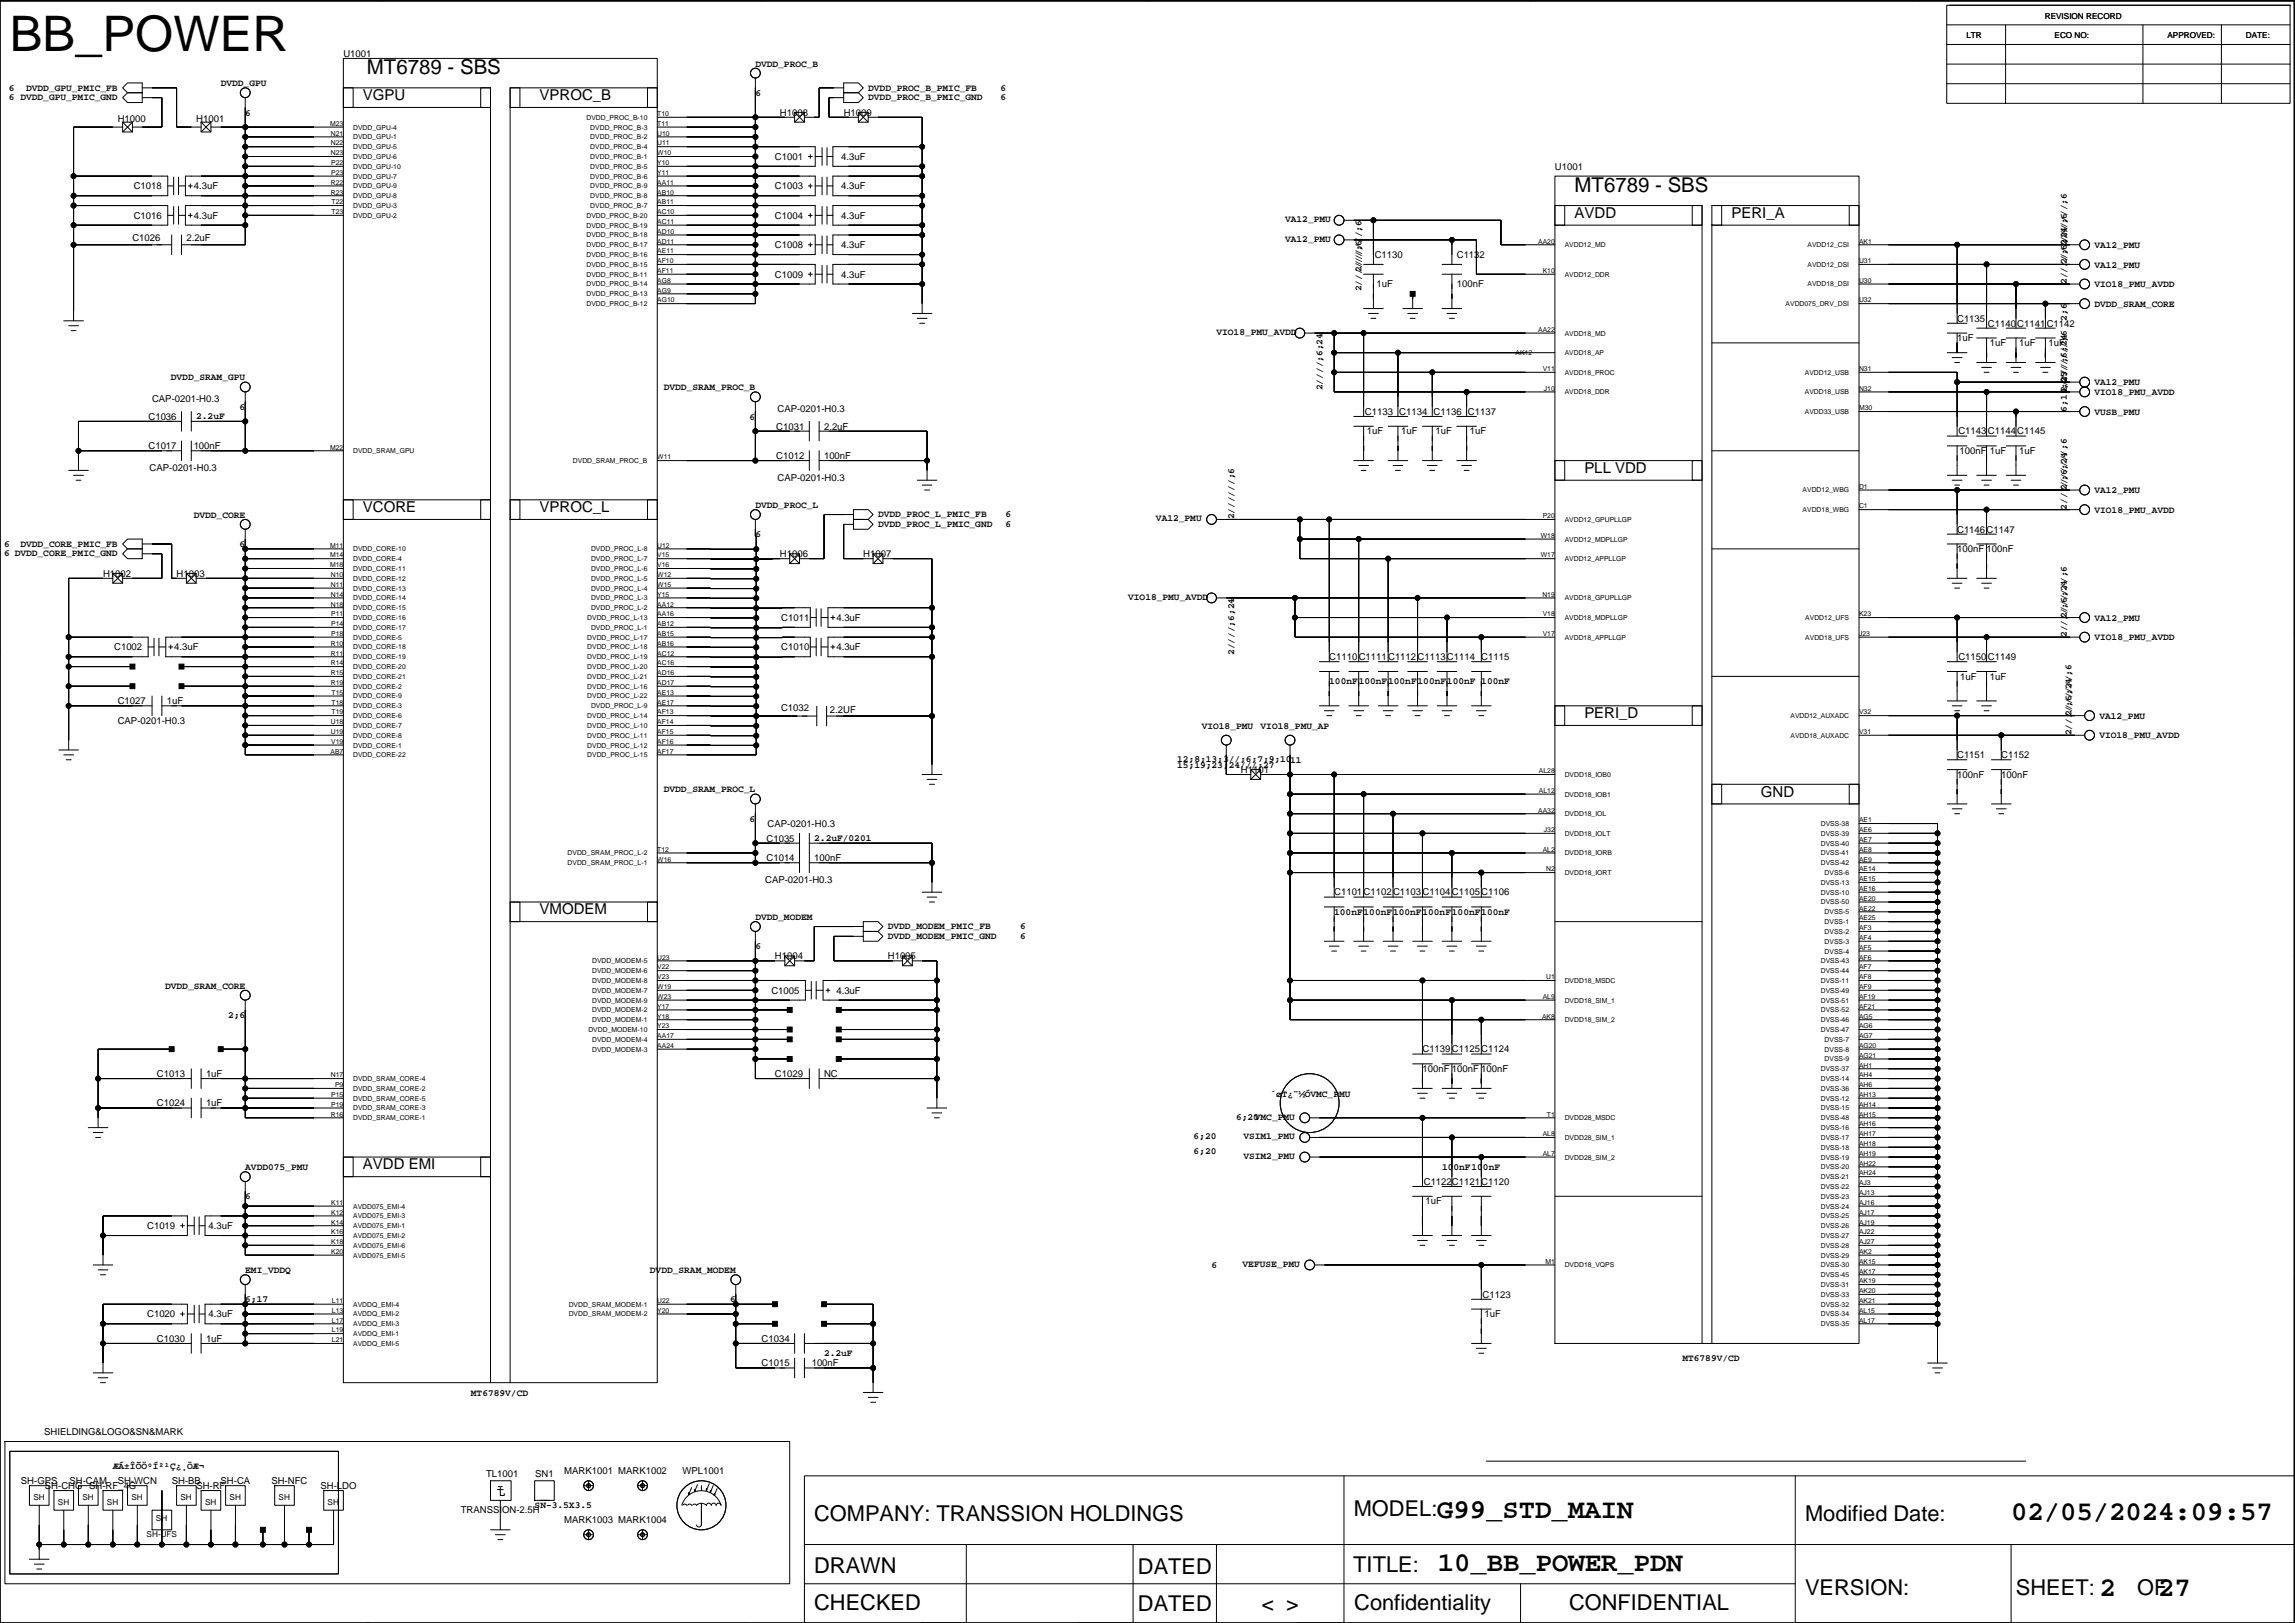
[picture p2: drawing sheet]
<svg xmlns="http://www.w3.org/2000/svg" width="594mm" height="420mm" viewBox="0 0 594 420" stroke-linecap="round" stroke-linejoin="round" font-family="sans-serif">
<defs><g id="words">
<text font-size="12.7" x="2.5" y="13.3">BB_POWER</text>
<g font-size="7.1">
<text x="372" y="392.9">G99_STD_MAIN</text>
<text x="520.6" y="393.5">02/05/2024:09:57</text>
<text x="372.2" y="406.8">10_BB_POWER_PDN</text>
<text x="543.4" y="413.3">2</text>
<text x="558.7" y="413.3">27</text>
</g>
<g font-size="5.6">
<text x="210.8" y="393.8">COMPANY: TRANSSION HOLDINGS</text>
<text x="350.4" y="392.5">MODEL:</text>
<text x="467.3" y="393.8">Modified Date:</text>
<text x="210.8" y="407.2">DRAWN</text>
<text x="294.6" y="407.3">DATED</text>
<text x="350.3" y="406.8">TITLE:</text>
<text x="467.3" y="412.8">VERSION:</text>
<text x="521.9" y="412.8">SHEET:</text>
<text x="553.2" y="412.8">OF</text>
<text x="210.8" y="416.9">CHECKED</text>
<text x="294.6" y="417">DATED</text>
<text x="326.5" y="417.1">&lt; &gt;</text>
<text x="350.6" y="416.9">Confidentiality</text>
<text x="406.2" y="416.9">CONFIDENTIAL</text>
</g>
<g font-size="5.3">
<text x="95" y="19.1">MT6789 - SBS</text>
<text x="407.6" y="49.8">MT6789 - SBS</text>
</g>
<g font-size="3.9">
<text x="94" y="25.9">VGPU</text>
<text x="139.7" y="25.9">VPROC_B</text>
<text x="407.6" y="56.4">AVDD</text>
<text x="448.2" y="56.4">PERI_A</text>
<text x="410.1" y="122.4">PLL VDD</text>
<text x="94" y="132.6">VCORE</text>
<text x="139.7" y="132.6">VPROC_L</text>
<text x="410.1" y="185.9">PERI_D</text>
<text x="455.8" y="206.2">GND</text>
<text x="139.7" y="236.7">VMODEM</text>
<text x="94" y="302.7">AVDD EMI</text>
</g>
<g font-size="3.5">
<text x="50.8" y="-1">6</text>
<text x="144.7" y="-.9">5</text>
<text x="250" y="-1">4</text>
<text x="552.6" y="-.9">1</text>
</g>
<g font-size="2.5">
<text x="88.9" y="14.7">U1001</text>
<text x="195.5" y="17.2">DVDD_PROC_B</text>
<text x="2.3" y="23.4">6</text>
<text x="6.8" y="23.4">DVDD_GPU_PMIC_FB</text>
<text x="57.1" y="22.3">DVDD_GPU</text>
<text x="224.7" y="23.4">DVDD_PROC_B_PMIC_FB</text>
<text x="259" y="23.4">6</text>
<text x="2.3" y="26">6 DVDD_GPU_PMIC_GND</text>
<text x="63.5" y="29.9">6</text>
<text x="195.5" y="24.8">6</text>
<text x="201.9" y="29.9">H1008</text>
<text x="218.4" y="29.9">H1009</text>
<text x="224.7" y="26">DVDD_PROC_B_PMIC_GND</text>
<text x="259" y="26">6</text>
<text x="30.5" y="31.6">H1000</text>
<text x="50.8" y="31.6">H1001</text>
<text x="200.6" y="41.4">C1001</text>
<text x="217.8" y="41.4">4.3uF</text>
<text x="402.5" y="43.9">U1001</text>
<text x="34.6" y="49">C1018</text>
<text x="50.2" y="49">4.3uF</text>
<text x="200.6" y="49">C1003</text>
<text x="217.8" y="49">4.3uF</text>
<text x="34.6" y="56.6">C1016</text>
<text x="50.2" y="56.6">4.3uF</text>
<text x="200.6" y="56.6">C1004</text>
<text x="217.8" y="56.6">4.3uF</text>
<text x="332.7" y="57.5">VA12_PMU</text>
<text x="34.3" y="62.3">C1026</text>
<text x="48.2" y="62.3">2.2uF</text>
<text x="200.6" y="64.3">C1008</text>
<text x="217.8" y="64.3">4.3uF</text>
<text x="332.7" y="62.6">VA12_PMU</text>
<text x="535" y="63.4" transform="rotate(-90 535 63.4)">2//////;6</text>
<text x="542.2" y="64.2">VA12_PMU</text>
<text x="200.6" y="71.9">C1009</text>
<text x="217.8" y="71.9">4.3uF</text>
<text x="352.5" y="70.4" transform="rotate(-90 352.5 70.4)">2//////;6</text>
<text x="355.9" y="66.8">C1130</text>
<text x="377.1" y="66.8">C1132</text>
<text x="535" y="68.4" transform="rotate(-90 535 68.4)">2//////;6</text>
<text x="542.2" y="69.3">VA12_PMU</text>
<text x="352.5" y="75.4" transform="rotate(-90 352.5 75.4)">2//////;6</text>
<text x="356.3" y="74.4">1uF</text>
<text x="377.1" y="74.4">100nF</text>
<text x="535" y="73.5" transform="rotate(-90 535 73.5)">2////;6;24</text>
<text x="542.2" y="74.4">VIO18_PMU_AVDD</text>
<text x="506.6" y="83.3">C1135</text>
<text x="535" y="83.1" transform="rotate(-90 535 83.1)">2;6</text>
<text x="542.2" y="79.4">DVDD_SRAM_CORE</text>
<text x="314.9" y="86.7">VIO18_PMU_AVDD</text>
<text x="506.6" y="88.3">1uF</text>
<text x="514.6" y="84.5">C1140</text>
<text x="515.1" y="89.6">1uF</text>
<text x="522.2" y="84.5">C1141</text>
<text x="522.7" y="89.6">1uF</text>
<text x="529.8" y="84.5">C1142</text>
<text x="530.3" y="89.6">1uF</text>
<text x="44.2" y="98.5">DVDD_SRAM_GPU</text>
<text x="171.8" y="101">DVDD_SRAM_PROC_B</text>
<text x="342.3" y="101" transform="rotate(-90 342.3 101)">2////;6;24</text>
<text x="535" y="101.5" transform="rotate(-90 535 101.5)">2////;6;24</text>
<text x="535" y="98.9" transform="rotate(-90 535 98.9)">2//////;6</text>
<text x="542.2" y="99.8">VA12_PMU</text>
<text x="39.4" y="104.2">CAP-0201-H0.3</text>
<text x="62" y="106.1">6</text>
<text x="201.2" y="106.7">CAP-0201-H0.3</text>
<text x="353.3" y="107.4">C1133</text>
<text x="362.2" y="107.4">C1134</text>
<text x="371.1" y="107.4">C1136</text>
<text x="380" y="107.4">C1137</text>
<text x="535" y="106.5" transform="rotate(-90 535 106.5)">6;19;25</text>
<text x="542.2" y="102.3">VIO18_PMU_AVDD</text>
<text x="542.2" y="107.4">VUSB_PMU</text>
<text x="38.4" y="108.7">C1036</text>
<text x="50.8" y="108.5">2.2uF</text>
<text x="194.1" y="108.6">6</text>
<text x="201" y="111.2">C1031</text>
<text x="213.3" y="111.2">2.2uF</text>
<text x="353.8" y="112.4">1uF</text>
<text x="362.7" y="112.4">1uF</text>
<text x="371.6" y="112.4">1uF</text>
<text x="380.5" y="112.4">1uF</text>
<text x="507" y="112.5">C1143</text>
<text x="514.6" y="112.5">C1144</text>
<text x="522.2" y="112.5">C1145</text>
<text x="38.4" y="116.3">C1017</text>
<text x="50.1" y="116.3">100nF</text>
<text x="201" y="118.8">C1012</text>
<text x="213.3" y="118.8">100nF</text>
<text x="507.2" y="117.5">100nF</text>
<text x="515.1" y="117.5">1uF</text>
<text x="522.7" y="117.5">1uF</text>
<text x="38.7" y="122">CAP-0201-H0.3</text>
<text x="201.2" y="124.5">CAP-0201-H0.3</text>
<text x="195.5" y="131.5">DVDD_PROC_L</text>
<text x="535" y="131.9" transform="rotate(-90 535 131.9)">2////;6;24</text>
<text x="535" y="126.9" transform="rotate(-90 535 126.9)">2//////;6</text>
<text x="542.2" y="127.7">VA12_PMU</text>
<text x="50.2" y="134">DVDD_CORE</text>
<text x="227.3" y="133.9">DVDD_PROC_L_PMIC_FB</text>
<text x="227.3" y="136.4">DVDD_PROC_L_PMIC_GND</text>
<text x="260.3" y="133.9">6</text>
<text x="260.3" y="136.4">6</text>
<text x="299.2" y="134.9">VA12_PMU</text>
<text x="319.4" y="134.5" transform="rotate(-90 319.4 134.5)">2//////;6</text>
<text x="506.6" y="137.9">C1146</text>
<text x="514.2" y="137.9">C1147</text>
<text x="542.2" y="132.8">VIO18_PMU_AVDD</text>
<text x="1.1" y="141.5">6</text>
<text x="5.3" y="141.5">DVDD_CORE_PMIC_FB</text>
<text x="62" y="141.7">6</text>
<text x="195.5" y="139.1">6</text>
<text x="506.6" y="142.9">100nF</text>
<text x="514.2" y="142.9">100nF</text>
<text x="1.1" y="144.1">6 DVDD_CORE_PMIC_GND</text>
<text x="26.7" y="149.3">H1002</text>
<text x="45.7" y="149.3">H1003</text>
<text x="201.9" y="144.2">H1006</text>
<text x="223.5" y="144.2">H1007</text>
<text x="292" y="155.2">VIO18_PMU_AVDD</text>
<text x="202.2" y="160.8">C1011</text>
<text x="216.5" y="160.8">4.3uF</text>
<text x="535" y="159.9" transform="rotate(-90 535 159.9)">2//////;6</text>
<text x="542.2" y="160.7">VA12_PMU</text>
<text x="535" y="164.9" transform="rotate(-90 535 164.9)">2////;6;24</text>
<text x="542.2" y="165.8">VIO18_PMU_AVDD</text>
<text x="29.5" y="168.4">C1002</text>
<text x="45.1" y="168.4">4.3uF</text>
<text x="202.2" y="168.4">C1010</text>
<text x="216.5" y="168.4">4.3uF</text>
<text x="319.4" y="169.6" transform="rotate(-90 319.4 169.6)">2////;6;24</text>
<text x="344.1" y="170.9">C1110C1111C1112</text>
<text x="366.9" y="170.9">C1113</text>
<text x="374.6" y="170.9">C1114</text>
<text x="383.5" y="170.9">C1115</text>
<text x="507" y="170.9">C1150</text>
<text x="514.6" y="170.9">C1149</text>
<text x="344.1" y="177.1">100nF100nF100nF</text>
<text x="366.9" y="177.1">100nF</text>
<text x="374.6" y="177.1">100nF</text>
<text x="383.5" y="177.1">100nF</text>
<text x="507.4" y="175.9">1uF</text>
<text x="515.1" y="175.9">1uF</text>
<text x="30.5" y="182.3">C1027</text>
<text x="43.2" y="182.3">1uF</text>
<text x="202.2" y="183.9">C1032</text>
<text x="214.8" y="184.6">2.2UF</text>
<text x="536.3" y="185.3" transform="rotate(-90 536.3 185.3)">2//////;6</text>
<text x="30.5" y="187.4">CAP-0201-H0.3</text>
<text x="311.1" y="188.6">VIO18_PMU</text>
<text x="326.3" y="188.6">VIO18_PMU_AP</text>
<text x="536.3" y="190.3" transform="rotate(-90 536.3 190.3)">2////;6;24</text>
<text x="543.4" y="186.1">VA12_PMU</text>
<text x="543.4" y="191.2">VIO18_PMU_AVDD</text>
<text x="304.7" y="197.4">12;8;13;3//;6;7;9;10</text>
<text x="333.9" y="197.5">11</text>
<text x="506.6" y="196.3">C1151</text>
<text x="518" y="196.3">C1152</text>
<text x="304.7" y="198.8">15;19;23;24///;27</text>
<text x="321.2" y="200.1">H1101</text>
<text x="506.6" y="201.3">100nF</text>
<text x="518" y="201.3">100nF</text>
<text x="171.8" y="205.1">DVDD_SRAM_PROC_L</text>
<text x="194.1" y="212.8">6</text>
<text x="198.7" y="214">CAP-0201-H0.3</text>
<text x="198.4" y="217.8">C1035</text>
<text x="210.8" y="217.7">2.2uF/0201</text>
<text x="198.4" y="222.9">C1014</text>
<text x="210.8" y="222.9">100nF</text>
<text x="198.1" y="228.6">CAP-0201-H0.3</text>
<text x="345.4" y="231.8">C1101</text>
<text x="353" y="231.8">C1102</text>
<text x="360.6" y="231.8">C1103</text>
<text x="368.2" y="231.8">C1104</text>
<text x="375.8" y="231.8">C1105</text>
<text x="383.5" y="231.8">C1106</text>
<text x="195.5" y="238.2">DVDD_MODEM</text>
<text x="345.4" y="236.7">100nF</text>
<text x="353" y="236.7">100nF</text>
<text x="360.6" y="236.7">100nF</text>
<text x="368.2" y="236.7">100nF</text>
<text x="375.8" y="236.7">100nF</text>
<text x="383.5" y="236.7">100nF</text>
<text x="195.5" y="245.8">6</text>
<text x="229.8" y="240.6">DVDD_MODEM_PMIC_FB</text>
<text x="229.8" y="243.1">DVDD_MODEM_PMIC_GND</text>
<text x="264.1" y="240.6">6</text>
<text x="264.1" y="243.1">6</text>
<text x="200.6" y="248.3">H1004</text>
<text x="229.8" y="248.3">H1005</text>
<text x="42.7" y="255.9">DVDD_SRAM_CORE</text>
<text x="199.7" y="257.3">C1005</text>
<text x="216.5" y="257.3">4.3uF</text>
<text x="59" y="263.5">2;6</text>
<text x="368.2" y="272.4">C1139</text>
<text x="375.8" y="272.4">C1125</text>
<text x="383.5" y="272.4">C1124</text>
<text x="40.6" y="278.8">C1013</text>
<text x="53.3" y="278.8">1uF</text>
<text x="200.6" y="278.8">C1029</text>
<text x="213.3" y="278.8">NC</text>
<text x="368.2" y="277.5">100nF</text>
<text x="375.8" y="277.5">100nF</text>
<text x="383.5" y="277.5">100nF</text>
<text x="40.6" y="286.4">C1024</text>
<text x="53.3" y="286.4">1uF</text>
<text x="328.9" y="283.9">´øT¿¨½ÓVMC_PMU</text>
<text x="320" y="289.8">6;20VMC_PMU</text>
<text x="309" y="294.9">6;20</text>
<text x="309" y="298.7">6;20</text>
<text x="321.9" y="300">VSIM2_PMU</text>
<text x="321.9" y="294.9">VSIM1_PMU</text>
<text x="63.5" y="302.9">AVDD075_PMU</text>
<text x="373.3" y="302.8">100nF100nF</text>
<text x="63.5" y="310.5">6</text>
<text x="368.6" y="306.7">C1122</text>
<text x="369" y="311.8">1uF</text>
<text x="375.8" y="306.7">C1121</text>
<text x="383.5" y="306.7">C1120</text>
<text x="38.1" y="318.2">C1019</text>
<text x="54" y="318.2">4.3uF</text>
<text x="63.5" y="329.6">EMI_VDDQ</text>
<text x="168.2" y="329.6">DVDD_SRAM_MODEM</text>
<text x="313.6" y="328.3">6</text>
<text x="321.7" y="327.9">VEFUSE_PMU</text>
<text x="383.8" y="335.9">C1123</text>
<text x="38.1" y="341.1">C1020</text>
<text x="54" y="341.1">4.3uF</text>
<text x="63.5" y="337.2">6;17</text>
<text x="189" y="337.2">6</text>
<text x="384.3" y="341">1uF</text>
<text x="40.6" y="347.4">C1030</text>
<text x="53.3" y="347.3">1uF</text>
<text x="197.1" y="347.4">C1034</text>
<text x="197.1" y="353.7">C1015</text>
<text x="210.1" y="353.7">100nF</text>
<text x="213.3" y="351">2.2uF</text>
<text x="435.5" y="352.4">MT6789V/CD</text>
<text x="121.9" y="361.3">MT6789V/CD</text>
<text x="11.4" y="371.5">SHIELDING&amp;LOGO&amp;SN&amp;MARK</text>
<text x="29.2" y="380.4">ÆÁ±ÎÕÖºÍ²¹Ç¿¸ÖÆ¬</text>
<text x="125.8" y="382.3">TL1001</text>
<text x="138.5" y="382.4">SN1</text>
<text x="146.1" y="381.6">MARK1001 MARK1002</text>
<text x="176.7" y="381.6">WPL1001</text>
<text x="5.4" y="384.2">SH-GPS</text>
<text x="11.6" y="385.4">SH-CHG SH-RF_4G</text>
<text x="18" y="384.2">SH-CAM</text>
<text x="30.5" y="384.2">SH-WCN</text>
<text x="44.5" y="384.2">SH-BB</text>
<text x="50.8" y="385.4">SH-RF</text>
<text x="57.1" y="384.2">SH-CA</text>
<text x="70.2" y="384.2">SH-NFC</text>
<text x="82.9" y="385.4">SH-LDO</text>
<text x="119.3" y="391.8">TRANSSION-2.5H</text>
<text x="138.4" y="390.5">SN-3.5X3.5</text>
<text x="146.1" y="394.3">MARK1003 MARK1004</text>
</g>
<g font-size="2.1">
<text x="529.3" y="4.8">REVISION RECORD</text>
<text x="509" y="9.9">LTR</text>
<text x="531.9" y="9.9">ECO NO:</text>
<text x="561.1" y="9.9">APPROVED:</text>
<text x="581.4" y="9.9">DATE:</text>
<text x="8.6" y="388.3">SH</text>
<text x="15" y="389.5">SH</text>
<text x="21.3" y="388.3">SH</text>
<text x="27.7" y="389.5">SH</text>
<text x="34" y="388.3">SH</text>
<text x="46.7" y="388.3">SH</text>
<text x="53.1" y="389.5">SH</text>
<text x="59.4" y="388.3">SH</text>
<text x="72.1" y="388.3">SH</text>
<text x="84.8" y="389.5">SH</text>
<text x="40.4" y="393.8">SH</text>
<text x="38" y="397.8">SH-UFS</text>
</g>
<g font-size="1.8">
<text x="85.4" y="32.6">M23</text>
<text x="85.6" y="35.1">N21</text>
<text x="91.4" y="33.5">DVDD_GPU-4</text>
<text x="151.8" y="31">DVDD_PROC_B-10</text>
<text x="152.8" y="33.5">DVDD_PROC_B-3</text>
<text x="170.1" y="35.1">U10</text>
<text x="170.1" y="32.6">T11</text>
<text x="170.1" y="30">T10</text>
<text x="85.6" y="37.7">N22</text>
<text x="85.6" y="40.2">N23</text>
<text x="91.4" y="41.1">DVDD_GPU-6</text>
<text x="91.4" y="38.6">DVDD_GPU-5</text>
<text x="91.4" y="36.1">DVDD_GPU-1</text>
<text x="152.8" y="36.1">DVDD_PROC_B-2</text>
<text x="152.8" y="38.6">DVDD_PROC_B-4</text>
<text x="152.8" y="41.1">DVDD_PROC_B-1</text>
<text x="170.1" y="40.2">W10</text>
<text x="170.1" y="37.7">U11</text>
<text x="85.6" y="47.8">R22</text>
<text x="85.7" y="42.7">P22</text>
<text x="85.7" y="45.3">P23</text>
<text x="91.4" y="46.2">DVDD_GPU-7</text>
<text x="91.4" y="43.7">DVDD_GPU-10</text>
<text x="152.8" y="43.7">DVDD_PROC_B-5</text>
<text x="152.8" y="46.2">DVDD_PROC_B-6</text>
<text x="170.1" y="47.8">AA11</text>
<text x="170.1" y="45.3">Y11</text>
<text x="170.1" y="42.7">Y10</text>
<text x="85.6" y="50.4">R23</text>
<text x="85.8" y="52.9">T22</text>
<text x="91.4" y="51.3">DVDD_GPU-8</text>
<text x="91.4" y="48.8">DVDD_GPU-9</text>
<text x="91.4" y="53.8">DVDD_GPU-3</text>
<text x="152.8" y="48.8">DVDD_PROC_B-9</text>
<text x="152.8" y="51.3">DVDD_PROC_B-8</text>
<text x="152.8" y="53.8">DVDD_PROC_B-7</text>
<text x="170.1" y="52.9">AB11</text>
<text x="170.1" y="50.4">AB10</text>
<text x="85.8" y="55.4">T23</text>
<text x="91.4" y="56.4">DVDD_GPU-2</text>
<text x="151.8" y="56.4">DVDD_PROC_B-20</text>
<text x="151.8" y="58.9">DVDD_PROC_B-19</text>
<text x="170.1" y="58">AC11</text>
<text x="170.1" y="55.4">AC10</text>
<text x="151.8" y="61.5">DVDD_PROC_B-18</text>
<text x="151.8" y="64">DVDD_PROC_B-17</text>
<text x="170.1" y="65.6">AE11</text>
<text x="170.1" y="63.1">AD11</text>
<text x="170.1" y="60.5">AD10</text>
<text x="398.2" y="63.1">AA20</text>
<text x="405" y="64">AVDD12_MD</text>
<text x="467.9" y="64">AVDD12_CSI</text>
<text x="481.2" y="63.1">AK1</text>
<text x="151.8" y="66.5">DVDD_PROC_B-16</text>
<text x="151.8" y="69.1">DVDD_PROC_B-15</text>
<text x="151.8" y="71.6">DVDD_PROC_B-11</text>
<text x="170.1" y="70.7">AF11</text>
<text x="170.1" y="68.1">AF10</text>
<text x="399.4" y="70.7">K10</text>
<text x="405" y="71.6">AVDD12_DDR</text>
<text x="467.9" y="69.1">AVDD12_DSI</text>
<text x="481.2" y="68.1">U31</text>
<text x="151.8" y="74.2">DVDD_PROC_B-14</text>
<text x="151.8" y="76.7">DVDD_PROC_B-13</text>
<text x="170.1" y="75.8">AG9</text>
<text x="170.1" y="73.2">AG8</text>
<text x="467.9" y="74.2">AVDD18_DSI</text>
<text x="481.2" y="73.2">U30</text>
<text x="151.8" y="79.2">DVDD_PROC_B-12</text>
<text x="170.1" y="78.3">AG10</text>
<text x="462.2" y="79.2">AVDD075_DRV_DSI</text>
<text x="481.2" y="78.3">U32</text>
<text x="398.2" y="85.9">AA22</text>
<text x="405" y="86.9">AVDD18_MD</text>
<text x="392.3" y="91.9">AK12</text>
<text x="405" y="91.9">AVDD18_AP</text>
<text x="399.4" y="96.1">V11</text>
<text x="399.7" y="101.1">J10</text>
<text x="405" y="97">AVDD18_PROC</text>
<text x="467.2" y="97">AVDD12_USB</text>
<text x="481.2" y="101.1">N32</text>
<text x="481.2" y="96.1">N31</text>
<text x="405" y="102.1">AVDD18_DDR</text>
<text x="467.2" y="102.1">AVDD18_USB</text>
<text x="467.2" y="107.2">AVDD33_USB</text>
<text x="481.2" y="106.2">M30</text>
<text x="85.4" y="116.4">M22</text>
<text x="91.4" y="117.3">DVDD_SRAM_GPU</text>
<text x="148.3" y="119.9">DVDD_SRAM_PROC_B</text>
<text x="170.1" y="118.9">W11</text>
<text x="466.6" y="127.5">AVDD12_WBG</text>
<text x="481.2" y="131.6">C1</text>
<text x="481.2" y="126.5">D1</text>
<text x="399.4" y="134.2">P20</text>
<text x="405" y="135.1">AVDD12_GPUPLLGP</text>
<text x="466.6" y="132.6">AVDD18_WBG</text>
<text x="85.4" y="141.8">M11</text>
<text x="91.4" y="142.7">DVDD_CORE-10</text>
<text x="153" y="142.7">DVDD_PROC_L-8</text>
<text x="170.1" y="141.8">U12</text>
<text x="398.9" y="139.2">W18</text>
<text x="405" y="140.2">AVDD12_MDPLLGP</text>
<text x="85.4" y="144.3">M14</text>
<text x="85.4" y="146.9">M18</text>
<text x="85.6" y="149.4">N10</text>
<text x="91.4" y="147.8">DVDD_CORE-11</text>
<text x="91.4" y="145.3">DVDD_CORE-4</text>
<text x="153" y="145.3">DVDD_PROC_L-7</text>
<text x="153" y="147.8">DVDD_PROC_L-6</text>
<text x="170.1" y="149.4">W12</text>
<text x="170.1" y="146.9">V16</text>
<text x="170.1" y="144.3">V15</text>
<text x="398.9" y="144.3">W17</text>
<text x="405" y="145.3">AVDD12_APPLLGP</text>
<text x="85.6" y="154.5">N14</text>
<text x="85.6" y="151.9">N11</text>
<text x="91.4" y="150.3">DVDD_CORE-12</text>
<text x="91.4" y="152.9">DVDD_CORE-13</text>
<text x="91.4" y="155.4">DVDD_CORE-14</text>
<text x="153" y="150.3">DVDD_PROC_L-5</text>
<text x="153" y="152.9">DVDD_PROC_L-4</text>
<text x="153" y="155.4">DVDD_PROC_L-3</text>
<text x="170.1" y="154.5">Y15</text>
<text x="170.1" y="151.9">W15</text>
<text x="399.3" y="154.5">N19</text>
<text x="405" y="155.4">AVDD18_GPUPLLGP</text>
<text x="85.6" y="157">N18</text>
<text x="85.7" y="159.6">P11</text>
<text x="91.4" y="158">DVDD_CORE-15</text>
<text x="91.4" y="160.5">DVDD_CORE-16</text>
<text x="152" y="160.5">DVDD_PROC_L-13</text>
<text x="153" y="158">DVDD_PROC_L-2</text>
<text x="170.1" y="159.6">AA16</text>
<text x="170.1" y="157">AA12</text>
<text x="399.4" y="159.6">V18</text>
<text x="405" y="160.5">AVDD18_MDPLLGP</text>
<text x="467.3" y="160.5">AVDD12_UFS</text>
<text x="481.2" y="159.6">K23</text>
<text x="85.6" y="167.2">R10</text>
<text x="85.7" y="164.6">P18</text>
<text x="85.7" y="162.1">P14</text>
<text x="91.4" y="163">DVDD_CORE-17</text>
<text x="91.4" y="165.6">DVDD_CORE-5</text>
<text x="152" y="165.6">DVDD_PROC_L-17</text>
<text x="153" y="163">DVDD_PROC_L-1</text>
<text x="170.1" y="162.1">AB12</text>
<text x="170.1" y="167.2">AB16</text>
<text x="170.1" y="164.6">AB15</text>
<text x="399.4" y="164.6">V17</text>
<text x="405" y="165.6">AVDD18_APPLLGP</text>
<text x="467.3" y="165.6">AVDD18_UFS</text>
<text x="481.2" y="164.6">J23</text>
<text x="85.6" y="172.3">R14</text>
<text x="85.6" y="169.7">R11</text>
<text x="91.4" y="168.1">DVDD_CORE-18</text>
<text x="91.4" y="170.7">DVDD_CORE-19</text>
<text x="91.4" y="173.2">DVDD_CORE-20</text>
<text x="152" y="168.1">DVDD_PROC_L-18</text>
<text x="152" y="170.7">DVDD_PROC_L-19</text>
<text x="152" y="173.2">DVDD_PROC_L-20</text>
<text x="170.1" y="172.3">AC16</text>
<text x="170.1" y="169.7">AC12</text>
<text x="85.6" y="177.3">R19</text>
<text x="85.6" y="174.8">R15</text>
<text x="85.8" y="179.9">T15</text>
<text x="91.4" y="175.7">DVDD_CORE-21</text>
<text x="91.4" y="178.3">DVDD_CORE-2</text>
<text x="152" y="175.7">DVDD_PROC_L-21</text>
<text x="152" y="178.3">DVDD_PROC_L-16</text>
<text x="170.1" y="179.9">AE13</text>
<text x="170.1" y="177.3">AD17</text>
<text x="170.1" y="174.8">AD16</text>
<text x="85.8" y="184.9">T19</text>
<text x="85.8" y="182.4">T18</text>
<text x="91.4" y="180.8">DVDD_CORE-9</text>
<text x="91.4" y="183.4">DVDD_CORE-3</text>
<text x="91.4" y="185.9">DVDD_CORE-6</text>
<text x="152" y="180.8">DVDD_PROC_L-22</text>
<text x="152" y="185.9">DVDD_PROC_L-14</text>
<text x="153" y="183.4">DVDD_PROC_L-9</text>
<text x="170.1" y="184.9">AF13</text>
<text x="170.1" y="182.4">AE17</text>
<text x="463.5" y="185.9">AVDD12_AUXADC</text>
<text x="481.2" y="184.9">V32</text>
<text x="85.6" y="190">U19</text>
<text x="85.6" y="187.5">U18</text>
<text x="91.4" y="188.4">DVDD_CORE-7</text>
<text x="91.4" y="191">DVDD_CORE-8</text>
<text x="152" y="188.4">DVDD_PROC_L-10</text>
<text x="152" y="191">DVDD_PROC_L-11</text>
<text x="170.1" y="190">AF15</text>
<text x="170.1" y="187.5">AF14</text>
<text x="463.5" y="191">AVDD18_AUXADC</text>
<text x="481.2" y="190">V31</text>
<text x="85.5" y="195.1">AB7</text>
<text x="85.7" y="192.6">V19</text>
<text x="91.4" y="196.1">DVDD_CORE-22</text>
<text x="91.4" y="193.5">DVDD_CORE-1</text>
<text x="152" y="193.5">DVDD_PROC_L-12</text>
<text x="152" y="196.1">DVDD_PROC_L-15</text>
<text x="170.1" y="195.1">AF17</text>
<text x="170.1" y="192.6">AF16</text>
<text x="398.4" y="200.2">AL28</text>
<text x="405" y="201.1">DVDD18_IOB0</text>
<text x="398.4" y="205.3">AL12</text>
<text x="405" y="206.2">DVDD18_IOB1</text>
<text x="398.2" y="210.3">AA32</text>
<text x="399.7" y="215.4">J32</text>
<text x="405" y="211.3">DVDD18_IOL</text>
<text x="471.3" y="213.8">DVSS-38</text>
<text x="481.2" y="215.4">AE6</text>
<text x="481.2" y="212.9">AE1</text>
<text x="146.9" y="221.4">DVDD_SRAM_PROC_L-2</text>
<text x="170.1" y="220.5">T12</text>
<text x="399.4" y="220.5">AL2</text>
<text x="405" y="216.4">DVDD18_IOLT</text>
<text x="405" y="221.4">DVDD18_IORB</text>
<text x="471.3" y="216.4">DVSS-39</text>
<text x="471.3" y="218.9">DVSS-40</text>
<text x="471.3" y="221.4">DVSS-41</text>
<text x="481.2" y="220.5">AE8</text>
<text x="481.2" y="218">AE7</text>
<text x="146.9" y="224">DVDD_SRAM_PROC_L-1</text>
<text x="170.1" y="223">W16</text>
<text x="400.2" y="225.6">N2</text>
<text x="405" y="226.5">DVDD18_IORT</text>
<text x="471.3" y="224">DVSS-42</text>
<text x="472.3" y="226.5">DVSS-6</text>
<text x="481.2" y="223">AE9</text>
<text x="481.2" y="225.6">AE14</text>
<text x="471.3" y="229.1">DVSS-13</text>
<text x="471.3" y="231.6">DVSS-10</text>
<text x="481.2" y="233.2">AE20</text>
<text x="481.2" y="230.7">AE16</text>
<text x="481.2" y="228.1">AE15</text>
<text x="471.3" y="234.1">DVSS-50</text>
<text x="472.3" y="236.7">DVSS-5</text>
<text x="472.3" y="239.2">DVSS-1</text>
<text x="481.2" y="238.3">AE25</text>
<text x="481.2" y="235.7">AE22</text>
<text x="472.3" y="241.8">DVSS-2</text>
<text x="472.3" y="244.3">DVSS-3</text>
<text x="481.2" y="245.9">AF5</text>
<text x="481.2" y="243.4">AF4</text>
<text x="481.2" y="240.8">AF3</text>
<text x="153.3" y="249.4">DVDD_MODEM-5</text>
<text x="153.3" y="251.9">DVDD_MODEM-6</text>
<text x="170.1" y="251">V22</text>
<text x="170.1" y="248.4">U23</text>
<text x="471.3" y="249.4">DVSS-43</text>
<text x="471.3" y="251.9">DVSS-44</text>
<text x="472.3" y="246.8">DVSS-4</text>
<text x="481.2" y="251">AF7</text>
<text x="481.2" y="248.4">AF6</text>
<text x="153.3" y="254.5">DVDD_MODEM-8</text>
<text x="153.3" y="257">DVDD_MODEM-7</text>
<text x="170.1" y="256.1">W19</text>
<text x="170.1" y="253.5">V23</text>
<text x="400.2" y="253.5">U1</text>
<text x="405" y="254.5">DVDD18_MSDC</text>
<text x="471.3" y="254.5">DVSS-11</text>
<text x="471.3" y="257">DVSS-49</text>
<text x="481.2" y="256.1">AF9</text>
<text x="481.2" y="253.5">AF8</text>
<text x="153.3" y="259.5">DVDD_MODEM-9</text>
<text x="153.3" y="262.1">DVDD_MODEM-2</text>
<text x="170.1" y="263.7">Y18</text>
<text x="170.1" y="261.1">Y17</text>
<text x="170.1" y="258.6">W23</text>
<text x="399.2" y="263.7">AK8</text>
<text x="399.4" y="258.6">AL9</text>
<text x="405" y="259.5">DVDD18_SIM_1</text>
<text x="471.3" y="259.5">DVSS-51</text>
<text x="471.3" y="262.1">DVSS-52</text>
<text x="481.2" y="261.1">AF21</text>
<text x="481.2" y="258.6">AF19</text>
<text x="481.2" y="263.7">AG5</text>
<text x="152.3" y="267.2">DVDD_MODEM-10</text>
<text x="153.3" y="269.7">DVDD_MODEM-4</text>
<text x="153.3" y="264.6">DVDD_MODEM-1</text>
<text x="170.1" y="268.7">AA17</text>
<text x="170.1" y="266.2">Y23</text>
<text x="405" y="264.6">DVDD18_SIM_2</text>
<text x="471.3" y="264.6">DVSS-46</text>
<text x="471.3" y="267.2">DVSS-47</text>
<text x="472.3" y="269.7">DVSS-7</text>
<text x="481.2" y="266.2">AG6</text>
<text x="481.2" y="268.7">AG7</text>
<text x="153.3" y="272.2">DVDD_MODEM-3</text>
<text x="170.1" y="271.3">AA24</text>
<text x="472.3" y="272.2">DVSS-8</text>
<text x="472.3" y="274.8">DVSS-9</text>
<text x="481.2" y="273.8">AG21</text>
<text x="481.2" y="271.3">AG20</text>
<text x="85.6" y="278.9">N17</text>
<text x="86.7" y="281.4">P9</text>
<text x="91.4" y="279.9">DVDD_SRAM_CORE-4</text>
<text x="471.3" y="277.3">DVSS-37</text>
<text x="471.3" y="279.9">DVSS-14</text>
<text x="481.2" y="278.9">AH4</text>
<text x="481.2" y="281.4">AH6</text>
<text x="481.2" y="276.4">AH1</text>
<text x="85.7" y="286.5">P19</text>
<text x="85.7" y="284">P15</text>
<text x="91.4" y="282.4">DVDD_SRAM_CORE-2</text>
<text x="91.4" y="284.9">DVDD_SRAM_CORE-5</text>
<text x="91.4" y="287.5">DVDD_SRAM_CORE-3</text>
<text x="471.3" y="282.4">DVSS-36</text>
<text x="471.3" y="284.9">DVSS-12</text>
<text x="471.3" y="287.5">DVSS-15</text>
<text x="481.2" y="286.5">AH14</text>
<text x="481.2" y="284">AH13</text>
<text x="85.6" y="289.1">R16</text>
<text x="91.4" y="290">DVDD_SRAM_CORE-1</text>
<text x="400.4" y="289.1">T1</text>
<text x="405" y="290">DVDD28_MSDC</text>
<text x="471.3" y="290">DVSS-48</text>
<text x="471.3" y="292.6">DVSS-16</text>
<text x="481.2" y="291.6">AH16</text>
<text x="481.2" y="289.1">AH15</text>
<text x="399.4" y="299.2">AL7</text>
<text x="399.4" y="294.1">AL8</text>
<text x="405" y="295.1">DVDD28_SIM_1</text>
<text x="471.3" y="295.1">DVSS-17</text>
<text x="471.3" y="297.6">DVSS-18</text>
<text x="481.2" y="299.2">AH19</text>
<text x="481.2" y="296.7">AH18</text>
<text x="481.2" y="294.1">AH17</text>
<text x="405" y="300.2">DVDD28_SIM_2</text>
<text x="471.3" y="300.2">DVSS-19</text>
<text x="471.3" y="302.7">DVSS-20</text>
<text x="471.3" y="305.2">DVSS-21</text>
<text x="481.2" y="304.3">AH24</text>
<text x="481.2" y="301.8">AH22</text>
<text x="85.7" y="311.9">K11</text>
<text x="471.3" y="307.8">DVSS-22</text>
<text x="471.3" y="310.3">DVSS-23</text>
<text x="481.2" y="311.9">AJ16</text>
<text x="481.2" y="309.4">AJ13</text>
<text x="481.2" y="306.8">AJ3</text>
<text x="85.7" y="314.5">K12</text>
<text x="85.7" y="317">K14</text>
<text x="91.4" y="317.9">AVDD075_EMI-1</text>
<text x="91.4" y="315.4">AVDD075_EMI-3</text>
<text x="91.4" y="312.9">AVDD075_EMI-4</text>
<text x="471.3" y="312.9">DVSS-24</text>
<text x="471.3" y="315.4">DVSS-25</text>
<text x="471.3" y="317.9">DVSS-26</text>
<text x="481.2" y="317">AJ19</text>
<text x="481.2" y="314.5">AJ17</text>
<text x="85.7" y="322.1">K18</text>
<text x="85.7" y="319.5">K16</text>
<text x="91.4" y="320.5">AVDD075_EMI-2</text>
<text x="91.4" y="323">AVDD075_EMI-6</text>
<text x="471.3" y="320.5">DVSS-27</text>
<text x="471.3" y="323">DVSS-28</text>
<text x="481.2" y="322.1">AJ27</text>
<text x="481.2" y="319.5">AJ22</text>
<text x="85.7" y="324.6">K20</text>
<text x="91.4" y="325.6">AVDD075_EMI-5</text>
<text x="400" y="327.2">M1</text>
<text x="405" y="328.1">DVDD18_VQPS</text>
<text x="471.3" y="325.6">DVSS-29</text>
<text x="471.3" y="328.1">DVSS-30</text>
<text x="481.2" y="329.7">AK17</text>
<text x="481.2" y="327.2">AK15</text>
<text x="481.2" y="324.6">AK2</text>
<text x="471.3" y="333.2">DVSS-31</text>
<text x="471.3" y="335.7">DVSS-33</text>
<text x="471.3" y="330.6">DVSS-45</text>
<text x="481.2" y="334.8">AK20</text>
<text x="481.2" y="332.2">AK19</text>
<text x="85.9" y="337.3">L11</text>
<text x="85.9" y="339.9">L13</text>
<text x="91.4" y="340.8">AVDDQ_EMI-2</text>
<text x="91.4" y="338.3">AVDDQ_EMI-4</text>
<text x="147.2" y="340.8">DVDD_SRAM_MODEM-2</text>
<text x="147.2" y="338.3">DVDD_SRAM_MODEM-1</text>
<text x="170.1" y="337.3">U22</text>
<text x="170.1" y="339.9">Y20</text>
<text x="471.3" y="338.3">DVSS-32</text>
<text x="471.3" y="340.8">DVSS-34</text>
<text x="481.2" y="339.9">AL15</text>
<text x="481.2" y="337.3">AK21</text>
<text x="85.9" y="342.4">L17</text>
<text x="85.9" y="344.9">L19</text>
<text x="85.9" y="347.5">L21</text>
<text x="91.4" y="345.9">AVDDQ_EMI-1</text>
<text x="91.4" y="343.3">AVDDQ_EMI-3</text>
<text x="471.3" y="343.3">DVSS-35</text>
<text x="481.2" y="342.4">AL17</text>
<text x="91.4" y="348.4">AVDDQ_EMI-5</text>
</g>
</g></defs>
<g fill="none" stroke="#000" stroke-width=".26">
<path d="M99 0v.3M196.8 0v.3M297.1 0v.3M396.1 0v.3M495.2 0v.3M0 .1h594v420.1h-594zM0 .3h593.9v419.9h-593.9zM88.9 15.1h81.2v342.8h-81.2zM503.9 1.4h88.9v25.4h-88.9zM503.9 16.6h88.9M503.9 11.5h88.9M503.9 6.4h88.9"/>
<path d="M504.7 1.4h88.1M519.2 6.4v20.4M554.7 6.4v20.4M575 6.4v20.4M31.7 31.6h2.6v2.6h-2.6zM31.7 22.7l1.3-1.2h3.8v5h-3.8l-1.3-1.2 1.3-1.3h3.8h-3.8zM31.7 32.9h-12.7v50.2M31.7 31.6l2.6 2.6M34.3 31.6l-2.6 2.6M36.8 25.3h5.1v7.6h-7.6M36.8 22.7h8.9v10.2h6.4M39.4 25.3h.1"/>
<path d="M39.4 22.7h.1M52.1 31.6h2.5v2.6h-2.5zM52.1 31.6l2.5 2.6M54.6 32.9h34.3M54.6 31.6l-2.5 2.6M63.5 27.8h.1M63.5 25.3v38.1h-16.5M63.5 38h25.4M63.5 35.4h25.4M88.9 22.7h2.5v5.1h-2.5zM88.9 22.7h38.1v335.2M88.9 27.8h38.1"/>
<path d="M124.4 22.7h2.6v5.1h-2.6zM132.1 22.7h2.5v5.1h-2.5zM132.1 27.8h38M167.6 22.7h2.5v5.1h-2.5zM170.1 22.7h-38v335.2M170.1 38h40.9v5.1h-40.9M170.1 32.9h25.4M170.1 30.4h35.6M170.1 35.4h25.4M195.5 22.7h.1M195.5 20.2v58.4h-25.4M205.7 29.1h2.5v2.5h-2.5z"/>
<path d="M205.7 29.1l2.5 2.5M208.2 29.1l-2.5 2.5M212.8 38.2v4.6M214.1 38.2v4.6M215.9 25.3h.1M215.9 22.7h.1M218.4 21.5h3.8l1.3 1.2-1.3 1.3h-3.8h3.8l1.3 1.3-1.3 1.2h-3.8zM218.4 22.7h-6.4v7.7h-3.8M218.4 25.3h-3.8v5.1h7.6M222.2 29.1h2.5v2.5h-2.5zM222.2 29.1l2.5 2.5M224.7 30.4h14v50.7"/>
<path d="M224.7 29.1l-2.5 2.5M238.7 38h-23.1v5.1h23.1M503.9 21.7h88.9M19 45.6h24.4v5.1h-24.4M19 53.2h24.4v5.1h-24.4M43.4 48.1h1.5M43.4 55.8h1.5M44.9 45.8v4.6M44.9 53.5v4.5M46.2 48.1h1.8M46.2 45.8v4.6M46.2 53.5v4.5"/>
<path d="M46.2 55.8h1.8M48.8 48.1h1M48.8 55.8h1M49.3 47.6v1M49.3 55.2v1.1M63.5 48.1h25.4M63.5 55.8h25.4M63.5 43.1h25.4M63.5 40.5h25.4M88.9 45.6h-40.9v5.1h40.9M88.9 53.2h-40.9v5.1h15.5M170.1 45.6h40.9v5.1h-40.9"/>
<path d="M170.1 48.1h25.4M170.1 53.2h40.9v5.1h-40.9M170.1 55.8h25.4M170.1 40.5h25.4M209.2 48.1h1.1M209.2 55.8h1.1M209.2 40.5h1.1M209.8 40v1M209.8 47.6v1M209.8 55.2v1.1M211 48.1h1.8M211 55.8h1.8"/>
<path d="M211 40.5h1.8M212.8 45.8v4.6M212.8 53.5v4.5M214.1 45.8v4.6M214.1 53.5v4.5M214.1 48.1h1.5M214.1 55.8h1.5M214.1 40.5h1.5M238.7 45.6h-23.1v5.1h23.1M238.7 53.2h-23.1v5.1h23.1M347.9 57h40.6v6.4h14M350.4 57h.1"/>
<path d="M355.5 57v11.4M402.5 53.2h2.5v5.1h-2.5zM402.5 45.6h78.7v302.2h-78.7zM402.5 53.2h38.1v294.6M402.5 58.3h38.1M438.1 53.2h2.5v5.1h-2.5zM443.1 53.2h2.6v5.1h-2.6zM443.1 53.2h38.1M443.1 58.3h38.1M443.1 58.3v289.5M478.7 53.2h2.5v5.1h-2.5zM19 63.4h25.4"/>
<path d="M44.4 60.8v5.1M47 60.8v5.1M170.1 60.8h40.9v5.1h-40.9M170.1 68.4h40.9v5.1h-40.9M170.1 71h25.4M170.1 63.4h25.4M170.1 76.1h25.4M209.2 71h1.1M209.2 63.4h1.1M209.8 62.9v1M209.8 70.5v1M211 71h1.8"/>
<path d="M211 63.4h1.8M212.8 61.1v4.6M212.8 68.7v4.6M214.1 61.1v4.6M214.1 68.7v4.6M214.1 71h1.5M214.1 63.4h1.5M238.7 78.6h.1M238.7 60.8h-23.1v5.1h23.1M238.7 68.4h-23.1v5.1h23.1M347.9 62.1h34.3v8.9h20.3M350.4 62.1h.1"/>
<path d="M353 68.4h5.1M353 71h5.1M353 79.9h5.1M355.5 77.3h.1M355.5 71v8.9M363.1 79.9h5.1M365.7 77.3h.1M365.7 76.1v3.8M373.3 68.4h5.1M373.3 71h5.1M373.3 79.9h5.1M375.8 77.3h.1"/>
<path d="M375.8 62.1v6.3M375.8 71v8.9M481.2 78.6h57.2M481.2 63.4h57.2M481.2 68.4h57.2M481.2 73.5h57.2M506.6 63.4v20.3M514.2 68.4v16.6M521.9 73.5v11.5M529.5 78.6v6.4M535.8 78.6h.1M535.8 63.4h.1"/>
<path d="M535.8 68.4h.1M535.8 73.5h.1M593.9 79.9h.2M-.1 85h.1M16.5 83.1h5.1M17.8 84.3h2.5M18.4 85.6h1.3M19 80.5h.1M236.2 81.1h5M237.4 82.4h2.6M238.1 83.7h1.2M337.7 86.2h64.8"/>
<path d="M340.3 86.2h.1M345.4 86.2v15.3h57.1M345.4 96.4h57.1M345.4 91.3h57.1M353 86.2v21.6M354.2 81.1h2.6M354.9 82.4h1.3M361.9 91.3v16.5M364.4 81.1h2.5M365 82.4h1.3M370.8 96.4v11.4M374.6 81.1h2.5"/>
<path d="M375.2 82.4h1.3M443.1 88.8h38.1M481.2 96.4h25.4v16.5M504.1 86.2h5.1M504.1 83.7h5.1M504.1 91.3h5.1M505.3 92.6h2.6M506 93.8h1.2M506.6 88.8h.1M506.6 98.9h31.8M506.6 86.2v5.1M511.7 87.5h5.1"/>
<path d="M511.7 85h5.1M511.7 93.8h5.1M513 95.1h2.5M513.6 96.4h1.3M514.2 91.3h.1M514.2 87.5v6.3M519.3 87.5h5.1M519.3 85h5.1M519.3 93.8h5.1M520.6 95.1h2.5M521.2 96.4h1.3M521.9 91.3h.1"/>
<path d="M521.9 87.5v6.3M526.9 87.5h5.1M526.9 85h5.1M526.9 93.8h5.1M528.2 95.1h2.5M528.8 96.4h1.3M529.5 91.3h.1M529.5 87.5v6.3M535.8 98.9h.1M20.3 119.2h.1M20.3 116.7h26.7M47 109.1h-26.7v12.7"/>
<path d="M47 106.5v5.1M47 114.2v5M49.5 109.1h14M49.5 106.5v5.1M49.5 114.2v5M49.5 116.7h39.4M63.5 104h.1M63.5 101.5v15.2M170.1 119.2h39.4M195.5 106.5h.1M195.5 104v15.2M195.5 111.6h14"/>
<path d="M209.5 109.1v5.1M209.5 116.7v5.1M212 111.6h28v12.7M212 109.1v5.1M212 116.7v5.1M212 119.2h28M350.4 119.2h5.1M350.4 110.3h5.1M350.4 107.8h5.1M353 116.7h.1M353 110.3v8.9M359.3 119.2h5.1"/>
<path d="M359.3 110.3h5.1M359.3 107.8h5.1M361.9 116.7h.1M361.9 110.3v8.9M368.2 119.2h5.1M368.2 110.3h5.1M368.2 107.8h5.1M370.8 116.7h.1M370.8 110.3v8.9M377.1 119.2h5.1M377.1 110.3h5.1M377.1 107.8h5.1"/>
<path d="M379.6 116.7h.1M379.6 101.5v6.3M379.6 110.3v8.9M402.5 119.2h2.5v5.1h-2.5zM402.5 119.2h38.1M438.1 119.2h2.5v5.1h-2.5zM443.1 116.7h38.1M481.2 106.5h57.2M481.2 101.5h57.2M504.1 115.4h5.1M504.1 112.9h5.1M506.6 115.4v7.6"/>
<path d="M511.7 115.4h5.1M511.7 112.9h5.1M514.2 101.5v11.4M514.2 115.4v7.6M519.3 115.4h5.1M519.3 112.9h5.1M521.9 106.5v6.4M521.9 115.4v7.6M535.8 106.5h.1M535.8 101.5h.1M17.8 121.8h5.1M19 123h2.6"/>
<path d="M19.7 124.3h1.3M63.5 139.6h.1M63.5 137v58.4h25.4M88.9 129.4h2.5v5.1h-2.5zM88.9 134.5h38.1M88.9 129.4h38.1M124.4 129.4h2.6v5.1h-2.6zM132.1 129.4h2.5v5.1h-2.5zM132.1 134.5h38M132.1 129.4h38M167.6 129.4h2.5v5.1h-2.5zM195.5 137h.1"/>
<path d="M195.5 134.5v4.3h.3v56.6h-25.7M218.4 135.7h.1M218.4 133.2h.1M220.9 131.9h3.8l1.3 1.3-1.3 1.3h-3.8h3.8l1.3 1.2-1.3 1.3h-3.8zM220.9 133.2h-7.6v11.4h-6.3M220.9 135.7h-2.5v8.9h7.6M237.4 124.3h5.1M238.7 125.6h2.5M239.3 126.9h1.3M240 121.8h.1M314.9 134.5h87.6M317.4 134.5h.1"/>
<path d="M336.5 134.5v10.1h66M336.5 139.6h66M344.1 134.5v36.8M351.7 139.6v31.7M351.7 120.5h2.5M352.3 121.8h1.3M360.6 120.5h2.5M361.2 121.8h1.3M369.5 120.5h2.5M370.1 121.8h1.3M378.4 120.5h2.5M379 121.8h1.3"/>
<path d="M402.5 124.3h38.1M481.2 126.9h57.2M481.2 131.9h57.2M504.1 138.3h5.1M504.1 123h5.1M505.3 124.3h2.6M506 125.6h1.2M506.6 120.5h.1M506.6 126.9v11.4M511.7 138.3h5.1M511.7 123h5.1M513 124.3h2.5"/>
<path d="M513.6 125.6h1.3M514.2 120.5h.1M514.2 131.9v6.4M519.3 123h5.1M520.6 124.3h2.5M521.2 125.6h1.3M521.9 120.5h.1M535.8 126.9h.1M535.8 131.9h.1M29.2 148.4h2.5v2.6h-2.5zM29.2 149.7h-11.4v44.4M29.2 148.4l2.5 2.6"/>
<path d="M31.7 140.8l1.3-1.2h3.8v5h-3.8l-1.3-1.2 1.3-1.3h3.8h-3.8zM31.7 148.4l-2.5 2.6M36.8 143.4h5.1v6.3h-10.2M36.8 140.8h7.6v8.9h3.8M39.4 143.4h.1M39.4 140.8h.1M48.2 148.4h2.6v2.6h-2.6zM48.2 148.4l2.6 2.6M50.8 149.7h38.1M50.8 148.4l-2.6 2.6M63.5 144.6h25.4M63.5 157.3h25.4"/>
<path d="M63.5 159.9h25.4M63.5 147.2h25.4M63.5 154.8h25.4M63.5 142.1h25.4M63.5 152.2h25.4M170.1 157.3h39.7v5.1h-39.7M170.1 149.7l25.7 .1M170.1 144.6h34.3M170.1 159.9l25.7 .1M170.1 142.1l25.7 .1M170.1 147.2l25.7 .1M170.1 152.2l25.7 .2"/>
<path d="M170.1 154.8l25.7 .1M204.4 143.4h2.6v2.5h-2.6zM204.4 143.4l2.6 2.5M207 143.4l-2.6 2.5M209.8 159.9h1.5M211.3 157.6v4.6M212.5 157.6v4.6M212.5 159.9h1.8M215.1 159.9h1M215.6 159.4v1M226 143.4h2.5v2.5h-2.5zM226 143.4l2.5 2.5"/>
<path d="M228.5 144.6h12.7v55.9M228.5 143.4l-2.5 2.5M241.2 157.3h-26.9v5.1h26.9M314.9 154.8h87.6M317.4 154.8h.1M335.2 154.8v10.1h67.3M335.2 159.9h67.3M359.3 144.6v26.7M366.9 154.8v16.5M374.6 159.9v11.4M443.1 142.1h38.1M481.2 159.9h57.2"/>
<path d="M504.1 149.7h5.1M504.1 140.8h5.1M505.3 151h2.6M506 152.2h1.2M506.6 147.2h.1M506.6 140.8v8.9M506.6 159.9v11.4M511.7 149.7h5.1M511.7 140.8h5.1M513 151h2.5M513.6 152.2h1.3M514.2 147.2h.1"/>
<path d="M514.2 140.8v8.9M535.8 159.9h.1M-.1 168.8h.1M17.8 164.9h20.5v5.1h-20.5M17.8 172.6h16.5M17.8 177.6h16.5M38.3 167.5h1.6M39.9 165.2v4.6M41.1 167.5h1.8M41.1 165.2v4.6M43.7 167.5h1M44.2 167v1"/>
<path d="M47 172.6h41.9M47 177.6h41.9M63.5 167.5h25.4M63.5 162.4h25.4M63.5 175.1h25.4M88.9 164.9h-46v5.1h46M170.1 164.9h39.7v5.1h-39.7M170.1 167.5l25.7 .1M170.1 172.6l25.7 .1M170.1 177.6l25.7 .2M170.1 175.1l25.7 .1M209.8 167.5h1.5"/>
<path d="M211.3 165.2v4.6M212.5 165.2v4.6M212.5 167.5h1.8M215.1 167.5h1M215.6 167v1M241.2 164.9h-26.9v5.1h26.9M341.6 173.8h5M341.6 171.3h5M344.1 173.8v8.9M349.2 173.8h5M349.2 171.3h5M351.7 173.8v8.9"/>
<path d="M356.8 173.8h5.1M356.8 171.3h5.1M359.3 173.8v8.9M364.4 173.8h5.1M364.4 171.3h5.1M366.9 173.8v8.9M372 173.8h5.1M372 171.3h5.1M374.6 173.8v8.9M380.9 173.8h5.1M380.9 171.3h5.1M383.5 164.9v6.4"/>
<path d="M383.5 173.8v8.9M443.1 175.1h38.1M481.2 164.9h57.2M504.1 173.8h5.1M504.1 171.3h5.1M506.6 178.9h.1M506.6 173.8v7.7M511.7 173.8h5.1M511.7 171.3h5.1M514.2 178.9h.1M514.2 164.9v6.4M514.2 173.8v7.7"/>
<path d="M535.8 164.9h.1M593.9 163.7h.2M15.2 194.1h5.1M16.5 195.4h2.5M17.1 196.7h1.3M17.8 191.6h.1M17.8 182.7h21.6M39.4 180.2v5.1M41.9 182.7h47M41.9 180.2v5.1M63.5 187.8h25.4M63.5 190.3h25.4"/>
<path d="M63.5 192.9h25.4M63.5 185.3h25.4M63.5 180.2h25.4M170.1 182.7l25.7 .1M170.1 185.3l41.3 .1M170.1 180.2l25.7 .1M170.1 187.8l25.7 .1M170.1 190.3l25.7 .2M170.1 192.9l25.7 .1M204.9 185.4h.1M211.4 182.8v5.1M214 182.8v5.1"/>
<path d="M218.3 185.4h.1M241.2 198h.1M241.2 185.4h-27.2M317.4 195.4h.1M317.4 192.9v7.6h6.4M323.8 199.2h2.5v2.6h-2.5zM323.8 199.2l2.5 2.6M326.3 199.2l-2.5 2.6M333.9 195.4h.1M333.9 192.9v71.1h68.6M341.6 182.7h5M342.8 184h2.6"/>
<path d="M343.5 185.3h1.2M344.1 180.2h.1M349.2 182.7h5M350.4 184h2.6M351.1 185.3h1.2M351.7 180.2h.1M356.8 182.7h5.1M358.1 184h2.5M358.7 185.3h1.3M359.3 180.2h.1M364.4 182.7h5.1M365.7 184h2.5"/>
<path d="M366.3 185.3h1.3M366.9 180.2h.1M372 182.7h5.1M373.3 184h2.5M373.9 185.3h1.3M374.6 180.2h.1M380.9 182.7h5.1M382.2 184h2.5M382.8 185.3h1.3M383.5 180.2h.1M402.5 182.7h2.5v5.1h-2.5zM402.5 182.7h38.1"/>
<path d="M402.5 187.8h38.1M438.1 182.7h2.5v5.1h-2.5zM481.2 185.3h58.4M481.2 190.3h58.4M504.1 199.2h5.1M504.1 196.7h5.1M504.1 181.5h5.1M505.3 182.7h2.6M506 184h1.2M506.6 185.3v11.4M506.6 199.2v8.9M511.7 181.5h5.1"/>
<path d="M513 182.7h2.5M513.6 184h1.3M515.5 199.2h5.1M515.5 196.7h5.1M518 190.3v6.4M518 199.2v8.9M537.1 185.3h.1M537.1 190.3h.1M195.5 210.7h.1M195.5 208.1v15.3M195.5 218.3h11.5M207 215.7v10.2"/>
<path d="M209.5 215.7v10.2M209.5 218.3h31.7v12.7M238.7 200.5h5.1M240 201.8h2.5M240.6 203h1.3M326.3 200.5h76.2M333.9 215.7h68.6M333.9 210.7h68.6M333.9 205.6h68.6M345.4 200.5v31.7M353 205.6v26.6M360.6 210.7v21.5"/>
<path d="M368.2 215.7v16.5M443.1 203h2.6v5.1h-2.6zM443.1 203h38.1M443.1 208.1h38.1M478.7 203h2.5v5.1h-2.5zM481.2 218.3h20.3M481.2 213.2h20.3v139.7M481.2 215.7h20.3M504.1 208.1h5.1M505.3 209.4h2.6M506 210.7h1.2M506.6 205.6h.1"/>
<path d="M515.5 208.1h5.1M516.8 209.4h2.5M517.4 210.7h1.3M518 205.6h.1M132.1 233.5h2.5v5.1h-2.5zM132.1 233.5h38M132.1 238.6h38M167.6 233.5h2.5v5.1h-2.5zM170.1 223.4h36.9M170.1 220.8h25.4M209.5 223.4h31.7M220.9 239.9h.1"/>
<path d="M223.5 238.6h3.8l1.2 1.3-1.2 1.2h-3.8h3.8l1.2 1.3-1.2 1.3h-3.8zM223.5 239.9h-12.7v8.8h-5.1M238.7 231h5.1M240 232.2h2.5M240.6 233.5h1.3M241.2 228.4h.1M333.9 220.8h68.6M333.9 225.9h68.6M342.8 234.8h5.1M342.8 232.2h5.1M345.4 234.8v8.9M350.4 234.8h5.1"/>
<path d="M350.4 232.2h5.1M353 234.8v8.9M358.1 234.8h5M358.1 232.2h5M360.6 234.8v8.9M365.7 234.8h5.1M365.7 232.2h5.1M368.2 234.8v8.9M373.3 234.8h5.1M373.3 232.2h5.1M375.8 220.8v11.4M375.8 234.8v8.9"/>
<path d="M380.9 234.8h5.1M380.9 232.2h5.1M383.5 225.9v6.3M383.5 234.8v8.9M402.5 238.6h38.1M481.2 223.4h20.3M481.2 220.8h20.3M481.2 225.9h20.3M481.2 228.4h20.3M481.2 231h20.3M481.2 233.5h20.3M481.2 236.1h20.3"/>
<path d="M481.2 238.6h20.3M-.1 252.6h.1M63.5 258.9v30.5h25.4M170.1 253.8h38.4v5.1h-38.4M170.1 256.4h25.4M170.1 248.7h33.1M170.1 251.3h25.4M195.5 243.7h.1M195.5 241.1v38.1h14M203.2 247.5h2.5v2.5h-2.5zM203.2 247.5l2.5 2.5M205.7 247.5l-2.5 2.5"/>
<path d="M208.5 256.4h1.5M210 254.1v4.6M211.3 254.1v4.6M211.3 256.4h1.8M213.8 256.4h1M214.3 255.9v1M220.9 242.4h.1M223.5 242.4h-7.6v6.3h17.7M233.6 247.5h2.6v2.5h-2.6zM233.6 247.5l2.6 2.5M236.2 248.7h6.3v38.1M236.2 247.5l-2.6 2.5"/>
<path d="M242.5 253.8h-29.4v5.1h29.4M333.9 258.9h68.6M333.9 253.8h68.6M342.8 243.7h5.1M344.1 244.9h2.5M344.7 246.2h1.3M345.4 241.1h.1M350.4 243.7h5.1M351.7 244.9h2.5M352.3 246.2h1.3M353 241.1h.1M358.1 243.7h5"/>
<path d="M359.3 244.9h2.6M360 246.2h1.2M360.6 241.1h.1M365.7 243.7h5.1M366.9 244.9h2.6M367.6 246.2h1.3M368.2 241.1h.1M368.2 253.8v19.1M373.3 243.7h5.1M374.6 244.9h2.5M375.2 246.2h1.3M375.8 241.1h.1"/>
<path d="M375.8 258.9v14M380.9 243.7h5.1M382.2 244.9h2.5M382.8 246.2h1.3M383.5 241.1h.1M481.2 258.9h20.3M481.2 253.8h20.3M481.2 256.4h20.3M481.2 248.7h20.3M481.2 243.7h20.3M481.2 246.2h20.3M481.2 251.3h20.3"/>
<path d="M481.2 241.1h20.3M593.9 247.5h.2M25.4 279.2h24.1M44.4 271.6h-19v20.3M49.5 276.7v5.1M52.1 279.2h36.8M52.1 276.7v5.1M57.1 271.6h6.4M63.5 261.4h.1M170.1 261.4h34.3M170.1 266.5h34.3M170.1 269.1h34.3"/>
<path d="M170.1 271.6h25.4M170.1 264h25.4M195.5 274.1h8.9M209.5 276.7v5.1M212 276.7v5.1M212 279.2h30.5M217.1 261.4h25.4M217.1 266.5h25.4M217.1 269.1h25.4M217.1 274.1h25.4M365.7 275.4h5.1M365.7 272.9h5.1"/>
<path d="M368.2 279.2h.1M368.2 275.4v6.4M373.3 275.4h5.1M373.3 272.9h5.1M375.8 279.2h.1M375.8 275.4v6.4M380.9 275.4h5.1M380.9 272.9h5.1M383.5 279.2h.1M383.5 264v8.9M383.5 275.4v6.4M481.2 279.2h20.3"/>
<path d="M481.2 261.4h20.3M481.2 266.5h20.3M481.2 269.1h20.3M481.2 274.1h20.3M481.2 271.6h20.3M481.2 264h20.3M481.2 276.7h20.3M22.9 291.9h5M24.1 293.2h2.6M24.8 294.5h1.2M25.4 289.4h.1M25.4 286.8h24.1"/>
<path d="M49.5 284.3v5.1M52.1 284.3v5.1M52.1 286.8h36.8M63.5 281.8h25.4M63.5 284.3h25.4M88.9 299.5h2.5v5.1h-2.5zM88.9 299.5h38.1M124.4 299.5h2.6v5.1h-2.6zM240 286.8h5.1M241.2 288.1h2.6M241.9 289.4h1.2M242.5 284.3h.1"/>
<path d="M339 299.5h63.5M339 294.5h63.5M339 289.4h63.5M341.6 299.5h.1M341.6 294.5h.1M341.6 289.4h.1M365.7 281.8h5.1M366.9 283h2.6M367.6 284.3h1.3M368.2 289.4v17.8M373.3 281.8h5.1M374.6 283h2.5"/>
<path d="M375.2 284.3h1.3M375.8 294.5v12.7M380.9 281.8h5.1M382.2 283h2.5M382.8 284.3h1.3M383.5 299.5v7.7M481.2 286.8h20.3M481.2 281.8h20.3M481.2 284.3h20.3M481.2 289.4h20.3M481.2 291.9h20.3M481.2 294.5h20.3"/>
<path d="M481.2 297h20.3M481.2 299.5h20.3M26.7 319.9h21.8v-5.1h-21.8v12.7M46.7 317.3h1M47.2 316.8v1M48.5 317.3h1.8M50.3 315v4.6M51.6 315v4.6M51.6 317.3h1.5M63.5 308.4h.1M63.5 305.9v19h25.4M63.5 317.3h25.4"/>
<path d="M63.5 312.2h25.4M88.9 314.8h-35.8v5.1h35.8M88.9 304.6h38.1M365.7 319.9h5.1M365.7 309.7h5.1M365.7 307.2h5.1M368.2 317.3h.1M368.2 309.7v10.2M373.3 319.9h5.1M373.3 309.7h5.1M373.3 307.2h5.1M375.8 317.3h.1"/>
<path d="M375.8 309.7v10.2M380.9 319.9h5.1M380.9 309.7h5.1M380.9 307.2h5.1M383.5 317.3h.1M383.5 309.7v10.2M402.5 309.7h38.1M481.2 319.9h20.3M481.2 314.8h20.3M481.2 317.3h20.3M481.2 309.7h20.3M481.2 307.2h20.3"/>
<path d="M481.2 302.1h20.3M481.2 304.6h20.3M481.2 312.2h20.3M-.1 336.4h.1M24.1 327.5h5.1M25.4 328.7h2.5M26 330h1.3M26.7 324.9h.1M47.2 339.7v1M50.3 337.9v4.6M51.6 337.9v4.6M63.5 335.1h.1"/>
<path d="M63.5 332.5v15.3M63.5 322.4h25.4M88.9 337.6h-35.8v5.1h35.8M170.1 337.6h30.5M190.5 335.1h.1M190.5 332.5v21.6h15.2M213.3 337.6h12.7v22.9M340.3 327.5h62.2M342.8 327.5h.1M366.9 321.1h2.6M367.6 322.4h1.3M374.6 321.1h2.5"/>
<path d="M375.2 322.4h1.3M380.9 338.9h5.1M380.9 336.4h5.1M382.2 321.1h2.5M382.8 322.4h1.3M383.5 327.5v8.9M383.5 338.9v8.9M481.2 337.6h20.3M481.2 322.4h20.3M481.2 324.9h20.3M481.2 327.5h20.3M481.2 330h20.3"/>
<path d="M481.2 332.5h20.3M481.2 335.1h20.3M593.9 331.3h.2M24.1 355.4h5.1M25.4 356.7h2.5M26 357.9h1.3M26.7 352.9h.1M26.7 342.7h21.8v-5.1h-21.8v17.8M26.7 347.8h22.8M46.7 340.2h1M48.5 340.2h1.8M49.5 345.2v5.1"/>
<path d="M51.6 340.2h1.5M52.1 345.2v5.1M52.1 347.8h36.8M63.5 340.2h25.4M63.5 345.2h25.4M170.1 340.2h20.4M190.5 347.8h15.2M190.5 342.7h10.1M205.7 345.2v5.1M205.7 351.6v5.1M208.2 354.1h17.8M208.2 345.2v5.1"/>
<path d="M208.2 351.6v5.1M208.2 347.8h17.8M213.3 342.7h12.7M226 357.9h.1M380.9 347.8h5.1M382.2 349.1h2.5M382.8 350.3h1.3M383.5 345.2h.1M481.2 342.7h20.3M481.2 340.2h20.3M499 352.9h5.1M500.3 354.1h2.5"/>
<path d="M500.9 355.4h1.3M501.5 350.3h.1M1.3 373.2h203.1v36.8h-203.1zM2.5 375.7h85.1v31.8h-85.1zM223.5 360.5h5M224.7 361.8h2.6M225.4 363h1.2M384.7 378.3h139.7M7.6 384.6h5.1v5.1h-5.1zM10.2 389.7v14M14 385.9h5v5.1h-5zM16.5 391v8.8"/>
<path d="M20.3 384.6h5.1v5.1h-5.1zM22.9 389.7v10.1M26.7 385.9h5v5.1h-5zM29.2 391v8.8M33 384.6h5.1v5.1h-5.1zM35.6 389.7v10.1M39.4 391h5v5h-5zM41.9 385.9v13.9M45.7 384.6h5.1v5.1h-5.1zM48.2 389.7v10.1M52.1 385.9h5v5.1h-5zM54.6 391v8.8"/>
<path d="M58.4 384.6h5.1v5.1h-5.1zM60.9 389.7v10.1M68 396v3.8M71.1 384.6h5.1v5.1h-5.1zM73.6 389.7v10.1M80 396v3.8M83.8 385.9h5.1v5.1h-5.1zM86.3 391v8.8h-76.1M127 383.3h5.3v5.1h-5.3zM127 396h5.1M128.2 397.3h2.6M128.7 385.6h1.6"/>
<path d="M128.9 398.6h1.2M129 384.9h1M129.5 393.5h.1M129.5 385.1v2h1v-.5M129.5 388.4v7.6M138.4 383.3h5.1v5.1h-5.1zM139.7 388.4h2.5M151.1 384.6h2.5M151.1 397.3h2.5M152.4 383.3v2.6M152.4 396v2.6M165.1 384.6h2.5"/>
<path d="M165.1 397.3h2.5M166.3 383.3v2.6M166.3 396v2.6M176.5 389.7a5.3 5.3 0 0 1 5.1-3.8 5.3 5.3 0 0 1 5 3.8M176.7 389.7l.6-.3 .5 .3M178 389.7l.5-.3 .5 .3M178.5 386.6l-.2 .3M179 385.1l-.7 1.8v-.5M179.3 389.7l.5-.3 .5 .3a1.8 1.8 0 0 1 2.5 0 .64 .64 0 0 1 .7-.6 .64 .64 0 0 1 .6 .6 .64 .64 0 0 1 .6-.6 .64 .64 0 0 1 .7 .6 .64 .64 0 0 1 .6-.6 .64 .64 0 0 1 .6 .6M180 385.9l-.2 .2M180.6 384.4l-.8 1.7v-.5M181.6 389.2v5.6a.64 .64 0 0 1-.7 .5 .64 .64 0 0 1-.6-.5"/>
<path d="M181.6 384.6v1.3M183.1 385.6l-.3 .3M183.6 384.1l-.8 1.8v-.5M184.1 386.1l-.2 .3M184.6 384.6l-.7 1.8v-.5M185.1 386.9l-.2 .2M185.6 385.4l-.7 1.7v-.5M208.2 399.8h385.7M250.1 399.8v20.4h-11.6M293.3 399.8v20.4h-14.2M314.9 399.8v20.4M347.9 382.1v38.1h-11.9"/>
<path d="M464.7 382.1v38.1h55.6M520.6 399.8v20.4M593.9 382.1h-385.7v38.1M7.6 403.7h5.1M8.9 404.9h2.5M9.5 406.2h1.3M10.2 401.1h.1M208.2 410h256.5M393.6 410v10.2M95.2 420.2h.1M193 420.2h.1M293.3 420.2h.1"/>
<path d="M491.4 420.2h.1"/>
<circle cx="195.5" cy="18.9" r="1.27"/>
<circle cx="63.5" cy="24" r="1.27"/>
<circle cx="63.5" cy="38" r=".63"/>
<circle cx="63.5" cy="32.9" r=".63"/>
<circle cx="63.5" cy="35.4" r=".63"/>
<circle cx="195.5" cy="30.4" r=".63"/>
<circle cx="195.5" cy="38" r=".63"/>
<circle cx="195.5" cy="32.9" r=".63"/>
<circle cx="195.5" cy="35.4" r=".63"/>
<circle cx="238.7" cy="38" r=".63"/>
<circle cx="19" cy="45.6" r=".63"/>
<circle cx="19" cy="58.3" r=".63"/>
<circle cx="19" cy="50.7" r=".63"/>
<circle cx="19" cy="53.2" r=".63"/>
<circle cx="63.5" cy="45.6" r=".63"/>
<circle cx="63.5" cy="58.3" r=".63"/>
<circle cx="63.5" cy="50.7" r=".63"/>
<circle cx="63.5" cy="43.1" r=".63"/>
<circle cx="63.5" cy="55.8" r=".63"/>
<circle cx="63.5" cy="48.1" r=".63"/>
<circle cx="63.5" cy="40.5" r=".63"/>
<circle cx="63.5" cy="53.2" r=".63"/>
<circle cx="195.5" cy="45.6" r=".63"/>
<circle cx="195.5" cy="58.3" r=".63"/>
<circle cx="195.5" cy="50.7" r=".63"/>
<circle cx="195.5" cy="43.1" r=".63"/>
<circle cx="195.5" cy="55.8" r=".63"/>
<circle cx="195.5" cy="40.5" r=".63"/>
<circle cx="195.5" cy="48.1" r=".63"/>
<circle cx="195.5" cy="53.2" r=".63"/>
<circle cx="238.7" cy="45.6" r=".63"/>
<circle cx="238.7" cy="58.3" r=".63"/>
<circle cx="238.7" cy="50.7" r=".63"/>
<circle cx="238.7" cy="43.1" r=".63"/>
<circle cx="238.7" cy="53.2" r=".63"/>
<circle cx="346.6" cy="57" r="1.27"/>
<circle cx="355.5" cy="57" r=".63"/>
<circle cx="19" cy="63.4" r=".63"/>
<circle cx="195.5" cy="65.9" r=".63"/>
<circle cx="195.5" cy="73.5" r=".63"/>
<circle cx="195.5" cy="76.1" r=".63"/>
<circle cx="195.5" cy="63.4" r=".63"/>
<circle cx="195.5" cy="71" r=".63"/>
<circle cx="195.5" cy="68.4" r=".63"/>
<circle cx="195.5" cy="60.8" r=".63"/>
<circle cx="238.7" cy="65.9" r=".63"/>
<circle cx="238.7" cy="73.5" r=".63"/>
<circle cx="238.7" cy="68.4" r=".63"/>
<circle cx="238.7" cy="60.8" r=".63"/>
<circle cx="346.6" cy="62.1" r="1.27"/>
<circle cx="375.8" cy="62.1" r=".63"/>
<circle cx="506.6" cy="63.4" r=".63"/>
<circle cx="514.2" cy="68.4" r=".63"/>
<circle cx="521.9" cy="73.5" r=".63"/>
<circle cx="529.5" cy="78.6" r=".63"/>
<circle cx="539.6" cy="78.6" r="1.27"/>
<circle cx="539.6" cy="63.4" r="1.27"/>
<circle cx="539.6" cy="73.5" r="1.27"/>
<circle cx="539.6" cy="68.4" r="1.27"/>
<circle cx="336.5" cy="86.2" r="1.27"/>
<circle cx="345.4" cy="86.2" r=".63"/>
<circle cx="345.4" cy="91.3" r=".63"/>
<circle cx="345.4" cy="96.4" r=".63"/>
<circle cx="353" cy="86.2" r=".63"/>
<circle cx="361.9" cy="91.3" r=".63"/>
<circle cx="370.8" cy="96.4" r=".63"/>
<circle cx="506.6" cy="98.9" r=".63"/>
<circle cx="539.6" cy="98.9" r="1.27"/>
<circle cx="20.3" cy="116.7" r=".63"/>
<circle cx="63.5" cy="100.2" r="1.27"/>
<circle cx="63.5" cy="116.7" r=".63"/>
<circle cx="63.5" cy="109.1" r=".63"/>
<circle cx="195.5" cy="111.6" r=".63"/>
<circle cx="195.5" cy="119.2" r=".63"/>
<circle cx="195.5" cy="102.7" r="1.27"/>
<circle cx="240" cy="119.2" r=".63"/>
<circle cx="379.6" cy="101.5" r=".63"/>
<circle cx="514.2" cy="101.5" r=".63"/>
<circle cx="521.9" cy="106.5" r=".63"/>
<circle cx="539.6" cy="106.5" r="1.27"/>
<circle cx="539.6" cy="101.5" r="1.27"/>
<circle cx="63.5" cy="135.7" r="1.27"/>
<circle cx="195.5" cy="133.2" r="1.27"/>
<circle cx="313.6" cy="134.5" r="1.27"/>
<circle cx="336.5" cy="134.5" r=".63"/>
<circle cx="336.5" cy="139.6" r=".63"/>
<circle cx="344.1" cy="134.5" r=".63"/>
<circle cx="351.7" cy="139.6" r=".63"/>
<circle cx="506.6" cy="126.9" r=".63"/>
<circle cx="514.2" cy="131.9" r=".63"/>
<circle cx="539.6" cy="126.9" r="1.27"/>
<circle cx="539.6" cy="131.9" r="1.27"/>
<circle cx="63.5" cy="152.2" r=".63"/>
<circle cx="63.5" cy="142.1" r=".63"/>
<circle cx="63.5" cy="157.3" r=".63"/>
<circle cx="63.5" cy="149.7" r=".63"/>
<circle cx="63.5" cy="154.8" r=".63"/>
<circle cx="63.5" cy="147.2" r=".63"/>
<circle cx="63.5" cy="144.6" r=".63"/>
<circle cx="63.5" cy="159.9" r=".63"/>
<circle cx="195.8" cy="144.7" r=".63"/>
<circle cx="195.8" cy="147.3" r=".63"/>
<circle cx="195.8" cy="157.4" r=".63"/>
<circle cx="195.8" cy="142.2" r=".63"/>
<circle cx="195.8" cy="160" r=".63"/>
<circle cx="195.8" cy="149.8" r=".63"/>
<circle cx="195.8" cy="154.9" r=".63"/>
<circle cx="195.8" cy="152.4" r=".63"/>
<circle cx="241.2" cy="157.3" r=".63"/>
<circle cx="313.6" cy="154.8" r="1.27"/>
<circle cx="335.2" cy="159.9" r=".63"/>
<circle cx="335.2" cy="154.8" r=".63"/>
<circle cx="359.3" cy="144.6" r=".63"/>
<circle cx="366.9" cy="154.8" r=".63"/>
<circle cx="374.6" cy="159.9" r=".63"/>
<circle cx="506.6" cy="159.9" r=".63"/>
<circle cx="539.6" cy="159.9" r="1.27"/>
<circle cx="17.8" cy="170" r=".63"/>
<circle cx="17.8" cy="177.6" r=".63"/>
<circle cx="17.8" cy="164.9" r=".63"/>
<circle cx="17.8" cy="172.6" r=".63"/>
<circle cx="63.5" cy="170" r=".63"/>
<circle cx="63.5" cy="177.6" r=".63"/>
<circle cx="63.5" cy="164.9" r=".63"/>
<circle cx="63.5" cy="167.5" r=".63"/>
<circle cx="63.5" cy="162.4" r=".63"/>
<circle cx="63.5" cy="175.1" r=".63"/>
<circle cx="63.5" cy="172.6" r=".63"/>
<circle cx="195.8" cy="175.2" r=".63"/>
<circle cx="195.8" cy="170.1" r=".63"/>
<circle cx="195.8" cy="177.8" r=".63"/>
<circle cx="195.8" cy="172.7" r=".63"/>
<circle cx="195.8" cy="162.5" r=".63"/>
<circle cx="195.8" cy="165.1" r=".63"/>
<circle cx="195.8" cy="167.6" r=".63"/>
<circle cx="241.2" cy="170" r=".63"/>
<circle cx="241.2" cy="164.9" r=".63"/>
<circle cx="241.2" cy="162.4" r=".63"/>
<circle cx="383.5" cy="164.9" r=".63"/>
<circle cx="514.2" cy="164.9" r=".63"/>
<circle cx="539.6" cy="164.9" r="1.27"/>
<circle cx="17.8" cy="182.7" r=".63"/>
<circle cx="63.5" cy="187.8" r=".63"/>
<circle cx="63.5" cy="180.2" r=".63"/>
<circle cx="63.5" cy="185.3" r=".63"/>
<circle cx="63.5" cy="192.9" r=".63"/>
<circle cx="63.5" cy="182.7" r=".63"/>
<circle cx="63.5" cy="190.3" r=".63"/>
<circle cx="195.8" cy="187.9" r=".63"/>
<circle cx="195.8" cy="180.3" r=".63"/>
<circle cx="195.8" cy="193" r=".63"/>
<circle cx="195.8" cy="182.8" r=".63"/>
<circle cx="195.8" cy="190.5" r=".63"/>
<circle cx="195.8" cy="185.4" r=".63"/>
<circle cx="241.2" cy="185.4" r=".63"/>
<circle cx="317.4" cy="191.6" r="1.27"/>
<circle cx="333.9" cy="191.6" r="1.27"/>
<circle cx="506.6" cy="185.3" r=".63"/>
<circle cx="518" cy="190.3" r=".63"/>
<circle cx="540.9" cy="190.3" r="1.27"/>
<circle cx="540.9" cy="185.3" r="1.27"/>
<circle cx="195.5" cy="218.3" r=".63"/>
<circle cx="195.5" cy="206.8" r="1.27"/>
<circle cx="333.9" cy="215.7" r=".63"/>
<circle cx="333.9" cy="200.5" r=".63"/>
<circle cx="333.9" cy="205.6" r=".63"/>
<circle cx="333.9" cy="210.7" r=".63"/>
<circle cx="345.4" cy="200.5" r=".63"/>
<circle cx="353" cy="205.6" r=".63"/>
<circle cx="360.6" cy="210.7" r=".63"/>
<circle cx="368.2" cy="215.7" r=".63"/>
<circle cx="501.5" cy="215.7" r=".63"/>
<circle cx="501.5" cy="218.3" r=".63"/>
<circle cx="195.5" cy="220.8" r=".63"/>
<circle cx="195.5" cy="239.9" r="1.27"/>
<circle cx="195.5" cy="223.4" r=".63"/>
<circle cx="241.2" cy="223.4" r=".63"/>
<circle cx="333.9" cy="220.8" r=".63"/>
<circle cx="333.9" cy="225.9" r=".63"/>
<circle cx="375.8" cy="220.8" r=".63"/>
<circle cx="383.5" cy="225.9" r=".63"/>
<circle cx="501.5" cy="233.5" r=".63"/>
<circle cx="501.5" cy="228.4" r=".63"/>
<circle cx="501.5" cy="220.8" r=".63"/>
<circle cx="501.5" cy="236.1" r=".63"/>
<circle cx="501.5" cy="231" r=".63"/>
<circle cx="501.5" cy="225.9" r=".63"/>
<circle cx="501.5" cy="238.6" r=".63"/>
<circle cx="501.5" cy="223.4" r=".63"/>
<circle cx="63.5" cy="257.6" r="1.27"/>
<circle cx="195.5" cy="251.3" r=".63"/>
<circle cx="195.5" cy="248.7" r=".63"/>
<circle cx="195.5" cy="256.4" r=".63"/>
<circle cx="195.5" cy="253.8" r=".63"/>
<circle cx="195.5" cy="258.9" r=".63"/>
<circle cx="242.5" cy="253.8" r=".63"/>
<circle cx="242.5" cy="258.9" r=".63"/>
<circle cx="333.9" cy="253.8" r=".63"/>
<circle cx="333.9" cy="258.9" r=".63"/>
<circle cx="368.2" cy="253.8" r=".63"/>
<circle cx="375.8" cy="258.9" r=".63"/>
<circle cx="501.5" cy="251.3" r=".63"/>
<circle cx="501.5" cy="243.7" r=".63"/>
<circle cx="501.5" cy="256.4" r=".63"/>
<circle cx="501.5" cy="241.1" r=".63"/>
<circle cx="501.5" cy="248.7" r=".63"/>
<circle cx="501.5" cy="253.8" r=".63"/>
<circle cx="501.5" cy="246.2" r=".63"/>
<circle cx="501.5" cy="258.9" r=".63"/>
<circle cx="25.4" cy="279.2" r=".63"/>
<circle cx="63.5" cy="271.6" r=".63"/>
<circle cx="63.5" cy="279.2" r=".63"/>
<circle cx="195.5" cy="269.1" r=".63"/>
<circle cx="195.5" cy="264" r=".63"/>
<circle cx="195.5" cy="261.4" r=".63"/>
<circle cx="195.5" cy="266.5" r=".63"/>
<circle cx="195.5" cy="274.1" r=".63"/>
<circle cx="195.5" cy="271.6" r=".63"/>
<circle cx="242.5" cy="279.2" r=".63"/>
<circle cx="242.5" cy="269.1" r=".63"/>
<circle cx="242.5" cy="274.1" r=".63"/>
<circle cx="242.5" cy="266.5" r=".63"/>
<circle cx="242.5" cy="261.4" r=".63"/>
<circle cx="383.5" cy="264" r=".63"/>
<circle cx="501.5" cy="279.2" r=".63"/>
<circle cx="501.5" cy="276.7" r=".63"/>
<circle cx="501.5" cy="264" r=".63"/>
<circle cx="501.5" cy="269.1" r=".63"/>
<circle cx="501.5" cy="261.4" r=".63"/>
<circle cx="501.5" cy="274.1" r=".63"/>
<circle cx="501.5" cy="266.5" r=".63"/>
<circle cx="501.5" cy="271.6" r=".63"/>
<circle cx="25.4" cy="286.8" r=".63"/>
<circle cx="63.5" cy="286.8" r=".63"/>
<circle cx="63.5" cy="284.3" r=".63"/>
<circle cx="63.5" cy="281.8" r=".63"/>
<circle cx="337.7" cy="289.4" r="1.27"/>
<circle cx="337.7" cy="294.5" r="1.27"/>
<circle cx="337.7" cy="299.5" r="1.27"/>
<circle cx="339" cy="285.6" r="7.6"/>
<circle cx="368.2" cy="289.4" r=".63"/>
<circle cx="375.8" cy="294.5" r=".63"/>
<circle cx="383.5" cy="299.5" r=".63"/>
<circle cx="501.5" cy="297" r=".63"/>
<circle cx="501.5" cy="291.9" r=".63"/>
<circle cx="501.5" cy="284.3" r=".63"/>
<circle cx="501.5" cy="289.4" r=".63"/>
<circle cx="501.5" cy="294.5" r=".63"/>
<circle cx="501.5" cy="281.8" r=".63"/>
<circle cx="501.5" cy="299.5" r=".63"/>
<circle cx="501.5" cy="286.8" r=".63"/>
<circle cx="26.7" cy="319.9" r=".63"/>
<circle cx="63.5" cy="304.6" r="1.27"/>
<circle cx="63.5" cy="314.8" r=".63"/>
<circle cx="63.5" cy="312.2" r=".63"/>
<circle cx="63.5" cy="319.9" r=".63"/>
<circle cx="63.5" cy="317.3" r=".63"/>
<circle cx="501.5" cy="307.2" r=".63"/>
<circle cx="501.5" cy="312.2" r=".63"/>
<circle cx="501.5" cy="304.6" r=".63"/>
<circle cx="501.5" cy="319.9" r=".63"/>
<circle cx="501.5" cy="317.3" r=".63"/>
<circle cx="501.5" cy="302.1" r=".63"/>
<circle cx="501.5" cy="309.7" r=".63"/>
<circle cx="501.5" cy="314.8" r=".63"/>
<circle cx="63.5" cy="331.3" r="1.27"/>
<circle cx="63.5" cy="322.4" r=".63"/>
<circle cx="63.5" cy="337.6" r=".63"/>
<circle cx="190.5" cy="331.3" r="1.27"/>
<circle cx="190.5" cy="337.6" r=".63"/>
<circle cx="339" cy="327.5" r="1.27"/>
<circle cx="383.5" cy="327.5" r=".63"/>
<circle cx="501.5" cy="332.5" r=".63"/>
<circle cx="501.5" cy="324.9" r=".63"/>
<circle cx="501.5" cy="337.6" r=".63"/>
<circle cx="501.5" cy="330" r=".63"/>
<circle cx="501.5" cy="335.1" r=".63"/>
<circle cx="501.5" cy="327.5" r=".63"/>
<circle cx="501.5" cy="322.4" r=".63"/>
<circle cx="26.7" cy="342.7" r=".63"/>
<circle cx="26.7" cy="347.8" r=".63"/>
<circle cx="63.5" cy="342.7" r=".63"/>
<circle cx="63.5" cy="340.2" r=".63"/>
<circle cx="63.5" cy="347.8" r=".63"/>
<circle cx="63.5" cy="345.2" r=".63"/>
<circle cx="190.5" cy="342.7" r=".63"/>
<circle cx="190.5" cy="340.2" r=".63"/>
<circle cx="190.5" cy="347.8" r=".63"/>
<circle cx="226" cy="342.7" r=".63"/>
<circle cx="226" cy="354.1" r=".63"/>
<circle cx="226" cy="347.8" r=".63"/>
<circle cx="501.5" cy="342.7" r=".63"/>
<circle cx="501.5" cy="340.2" r=".63"/>
<circle cx="10.2" cy="399.8" r=".63"/>
<circle cx="16.5" cy="399.8" r=".63"/>
<circle cx="22.9" cy="399.8" r=".63"/>
<circle cx="29.2" cy="399.8" r=".63"/>
<circle cx="35.6" cy="399.8" r=".63"/>
<circle cx="41.9" cy="399.8" r=".63"/>
<circle cx="48.2" cy="399.8" r=".63"/>
<circle cx="54.6" cy="399.8" r=".63"/>
<circle cx="60.9" cy="399.8" r=".63"/>
<circle cx="68" cy="399.8" r=".63"/>
<circle cx="73.6" cy="399.8" r=".63"/>
<circle cx="80" cy="399.8" r=".63"/>
<circle cx="152.4" cy="384.6" r=".51"/>
<circle cx="152.4" cy="397.3" r=".51"/>
<circle cx="152.4" cy="397.3" r="1.27"/>
<circle cx="152.4" cy="384.6" r="1.27"/>
<circle cx="166.3" cy="384.6" r=".51"/>
<circle cx="166.3" cy="397.3" r=".51"/>
<circle cx="166.3" cy="397.3" r="1.27"/>
<circle cx="166.3" cy="384.6" r="1.27"/>
<circle cx="181.6" cy="389.7" r="6.3"/>
</g>
<g fill="#000" stroke="#000" stroke-width=".26">
<path d="M19 32.9v12.7z" fill-rule="evenodd"/>
<path d="M19 32.9h10.2z" fill-rule="evenodd"/>
<path d="M39.4 25.3h2.5z" fill-rule="evenodd"/>
<path d="M36.8 32.9h5.1z" fill-rule="evenodd"/>
<path d="M41.9 25.3v7.6z" fill-rule="evenodd"/>
<path d="M39.4 22.7h6.3z" fill-rule="evenodd"/>
<path d="M45.7 22.7v10.2z" fill-rule="evenodd"/>
<path d="M45.7 32.9h3.8z" fill-rule="evenodd"/>
<path d="M63.5 27.8v5.1z" fill-rule="evenodd"/>
<path d="M57.1 32.9h6.4z" fill-rule="evenodd"/>
<path d="M63.5 32.9v2.5z" fill-rule="evenodd"/>
<path d="M63.5 35.4v2.6z" fill-rule="evenodd"/>
<path d="M63.5 38v2.5z" fill-rule="evenodd"/>
<path d="M63.5 32.9h17.8z" fill-rule="evenodd"/>
<path d="M63.5 35.4h17.8z" fill-rule="evenodd"/>
<path d="M63.5 38h17.8z" fill-rule="evenodd"/>
<path d="M195.5 22.7v7.7z" fill-rule="evenodd"/>
<path d="M177.8 30.4h17.7z" fill-rule="evenodd"/>
<path d="M195.5 30.4v2.5z" fill-rule="evenodd"/>
<path d="M177.8 32.9h17.7z" fill-rule="evenodd"/>
<path d="M195.5 32.9v2.5z" fill-rule="evenodd"/>
<path d="M195.5 35.4v2.6z" fill-rule="evenodd"/>
<path d="M177.8 38h17.7z" fill-rule="evenodd"/>
<path d="M195.5 38v2.5z" fill-rule="evenodd"/>
<path d="M177.8 35.4h17.7z" fill-rule="evenodd"/>
<path d="M195.5 30.4h7.7z" fill-rule="evenodd"/>
<path d="M195.5 38h11.5z" fill-rule="evenodd"/>
<path d="M210.8 30.4h1.2z" fill-rule="evenodd"/>
<path d="M212 22.7v7.7z" fill-rule="evenodd"/>
<path d="M214.6 25.3v5.1z" fill-rule="evenodd"/>
<path d="M214.6 25.3h1.3z" fill-rule="evenodd"/>
<path d="M212 22.7h3.9z" fill-rule="evenodd"/>
<path d="M214.6 30.4h5.1z" fill-rule="evenodd"/>
<path d="M219.7 38h19z" fill-rule="evenodd"/>
<path d="M238.7 38v5.1z" fill-rule="evenodd"/>
<path d="M227.3 30.4h11.4z" fill-rule="evenodd"/>
<path d="M238.7 30.4v7.6z" fill-rule="evenodd"/>
<path d="M19 45.6v5.1z" fill-rule="evenodd"/>
<path d="M19 50.7v2.5z" fill-rule="evenodd"/>
<path d="M19 53.2v5.1z" fill-rule="evenodd"/>
<path d="M19 58.3v5.1z" fill-rule="evenodd"/>
<path d="M19 45.6h20.4z" fill-rule="evenodd"/>
<path d="M19 50.7h20.4z" fill-rule="evenodd"/>
<path d="M19 53.2h20.4z" fill-rule="evenodd"/>
<path d="M19 58.3h20.4z" fill-rule="evenodd"/>
<path d="M52.1 50.7h11.4z" fill-rule="evenodd"/>
<path d="M63.5 40.5v2.6z" fill-rule="evenodd"/>
<path d="M63.5 43.1v2.5z" fill-rule="evenodd"/>
<path d="M52.1 45.6h11.4z" fill-rule="evenodd"/>
<path d="M63.5 45.6v2.5z" fill-rule="evenodd"/>
<path d="M63.5 48.1v2.6z" fill-rule="evenodd"/>
<path d="M63.5 50.7v2.5z" fill-rule="evenodd"/>
<path d="M52.1 53.2h11.4z" fill-rule="evenodd"/>
<path d="M63.5 53.2v2.6z" fill-rule="evenodd"/>
<path d="M63.5 55.8v2.5z" fill-rule="evenodd"/>
<path d="M52.1 58.3h11.4z" fill-rule="evenodd"/>
<path d="M63.5 58.3v5.1z" fill-rule="evenodd"/>
<path d="M63.5 40.5h17.8z" fill-rule="evenodd"/>
<path d="M63.5 43.1h17.8z" fill-rule="evenodd"/>
<path d="M63.5 45.6h17.8z" fill-rule="evenodd"/>
<path d="M63.5 48.1h17.8z" fill-rule="evenodd"/>
<path d="M63.5 50.7h17.8z" fill-rule="evenodd"/>
<path d="M63.5 53.2h17.8z" fill-rule="evenodd"/>
<path d="M63.5 55.8h17.8z" fill-rule="evenodd"/>
<path d="M177.8 58.3h17.7z" fill-rule="evenodd"/>
<path d="M177.8 55.8h17.7z" fill-rule="evenodd"/>
<path d="M177.8 50.7h17.7z" fill-rule="evenodd"/>
<path d="M195.5 48.1v2.6z" fill-rule="evenodd"/>
<path d="M195.5 45.6v2.5z" fill-rule="evenodd"/>
<path d="M177.8 40.5h17.7z" fill-rule="evenodd"/>
<path d="M195.5 40.5v2.6z" fill-rule="evenodd"/>
<path d="M195.5 43.1v2.5z" fill-rule="evenodd"/>
<path d="M195.5 50.7v2.5z" fill-rule="evenodd"/>
<path d="M177.8 53.2h17.7z" fill-rule="evenodd"/>
<path d="M195.5 58.3v2.5z" fill-rule="evenodd"/>
<path d="M195.5 53.2v2.6z" fill-rule="evenodd"/>
<path d="M195.5 55.8v2.5z" fill-rule="evenodd"/>
<path d="M177.8 45.6h17.7z" fill-rule="evenodd"/>
<path d="M177.8 48.1h17.7z" fill-rule="evenodd"/>
<path d="M177.8 43.1h17.7z" fill-rule="evenodd"/>
<path d="M195.5 58.3h11.5z" fill-rule="evenodd"/>
<path d="M195.5 43.1h11.5z" fill-rule="evenodd"/>
<path d="M195.5 45.6h11.5z" fill-rule="evenodd"/>
<path d="M195.5 53.2h11.5z" fill-rule="evenodd"/>
<path d="M195.5 50.7h11.5z" fill-rule="evenodd"/>
<path d="M238.7 58.3v2.5z" fill-rule="evenodd"/>
<path d="M238.7 53.2v5.1z" fill-rule="evenodd"/>
<path d="M238.7 50.7v2.5z" fill-rule="evenodd"/>
<path d="M238.7 43.1v2.5z" fill-rule="evenodd"/>
<path d="M219.7 45.6h19z" fill-rule="evenodd"/>
<path d="M219.7 43.1h19z" fill-rule="evenodd"/>
<path d="M219.7 50.7h19z" fill-rule="evenodd"/>
<path d="M238.7 45.6v5.1z" fill-rule="evenodd"/>
<path d="M219.7 53.2h19z" fill-rule="evenodd"/>
<path d="M219.7 58.3h19z" fill-rule="evenodd"/>
<path d="M350.4 57h5.1z" fill-rule="evenodd"/>
<path d="M355.5 57v6.4z" fill-rule="evenodd"/>
<path d="M355.5 57h33z" fill-rule="evenodd"/>
<path d="M388.5 57v6.4z" fill-rule="evenodd"/>
<path d="M19 63.4v17.1z" fill-rule="evenodd"/>
<path d="M19 63.4h20.4z" fill-rule="evenodd"/>
<path d="M52.1 63.4h11.4z" fill-rule="evenodd"/>
<path d="M195.5 76.1v2.5z" fill-rule="evenodd"/>
<path d="M195.5 73.5v2.6z" fill-rule="evenodd"/>
<path d="M195.5 71v2.5z" fill-rule="evenodd"/>
<path d="M177.8 71h17.7z" fill-rule="evenodd"/>
<path d="M195.5 68.4v2.6z" fill-rule="evenodd"/>
<path d="M177.8 68.4h17.7z" fill-rule="evenodd"/>
<path d="M195.5 63.4v2.5z" fill-rule="evenodd"/>
<path d="M195.5 60.8v2.6z" fill-rule="evenodd"/>
<path d="M177.8 60.8h17.7z" fill-rule="evenodd"/>
<path d="M177.8 73.5h17.7z" fill-rule="evenodd"/>
<path d="M177.8 65.9h17.7z" fill-rule="evenodd"/>
<path d="M177.8 63.4h17.7z" fill-rule="evenodd"/>
<path d="M195.5 65.9v2.5z" fill-rule="evenodd"/>
<path d="M177.8 78.6h17.7z" fill-rule="evenodd"/>
<path d="M177.8 76.1h17.7z" fill-rule="evenodd"/>
<path d="M195.5 60.8h11.5z" fill-rule="evenodd"/>
<path d="M195.5 65.9h11.5z" fill-rule="evenodd"/>
<path d="M195.5 68.4h11.5z" fill-rule="evenodd"/>
<path d="M195.5 73.5h11.5z" fill-rule="evenodd"/>
<path d="M238.7 68.4v5.1z" fill-rule="evenodd"/>
<path d="M238.7 65.9v2.5z" fill-rule="evenodd"/>
<path d="M238.7 60.8v5.1z" fill-rule="evenodd"/>
<path d="M219.7 60.8h19z" fill-rule="evenodd"/>
<path d="M219.7 65.9h19z" fill-rule="evenodd"/>
<path d="M219.7 68.4h19z" fill-rule="evenodd"/>
<path d="M238.7 73.5v5.1z" fill-rule="evenodd"/>
<path d="M219.7 73.5h19z" fill-rule="evenodd"/>
<path d="M355.5 76.1v1.2z" fill-rule="evenodd"/>
<path d="M365 75.4h1.3v1.3h-1.3z" fill-rule="evenodd"/>
<path d="M365.7 76.1v1.2z" fill-rule="evenodd"/>
<path d="M375.8 76.1v1.2z" fill-rule="evenodd"/>
<path d="M375.8 62.1v1.3z" fill-rule="evenodd"/>
<path d="M350.4 62.1h25.4z" fill-rule="evenodd"/>
<path d="M375.8 62.1h6.4z" fill-rule="evenodd"/>
<path d="M382.2 62.1v8.9z" fill-rule="evenodd"/>
<path d="M388.5 63.4h6.4z" fill-rule="evenodd"/>
<path d="M382.2 71h12.7z" fill-rule="evenodd"/>
<path d="M506.6 63.4v15.2z" fill-rule="evenodd"/>
<path d="M488.8 63.4h17.8z" fill-rule="evenodd"/>
<path d="M514.2 68.4v11.5z" fill-rule="evenodd"/>
<path d="M488.8 68.4h25.4z" fill-rule="evenodd"/>
<path d="M521.9 73.5v6.4z" fill-rule="evenodd"/>
<path d="M488.8 73.5h33.1z" fill-rule="evenodd"/>
<path d="M529.5 78.6v1.3z" fill-rule="evenodd"/>
<path d="M488.8 78.6h40.7z" fill-rule="evenodd"/>
<path d="M529.5 78.6h6.3z" fill-rule="evenodd"/>
<path d="M521.9 73.5h13.9z" fill-rule="evenodd"/>
<path d="M506.6 63.4h29.2z" fill-rule="evenodd"/>
<path d="M514.2 68.4h21.6z" fill-rule="evenodd"/>
<path d="M345.4 91.3v5.1z" fill-rule="evenodd"/>
<path d="M345.4 96.4v5.1z" fill-rule="evenodd"/>
<path d="M340.3 86.2h5.1z" fill-rule="evenodd"/>
<path d="M345.4 86.2v5.1z" fill-rule="evenodd"/>
<path d="M353 86.2v16.5z" fill-rule="evenodd"/>
<path d="M345.4 86.2h7.6z" fill-rule="evenodd"/>
<path d="M345.4 91.3h16.5z" fill-rule="evenodd"/>
<path d="M361.9 91.3v11.4z" fill-rule="evenodd"/>
<path d="M370.8 96.4v6.3z" fill-rule="evenodd"/>
<path d="M345.4 96.4h25.4z" fill-rule="evenodd"/>
<path d="M353 86.2h41.9z" fill-rule="evenodd"/>
<path d="M361.9 91.3h33z" fill-rule="evenodd"/>
<path d="M370.8 96.4h24.1z" fill-rule="evenodd"/>
<path d="M506.6 88.8v2.5z" fill-rule="evenodd"/>
<path d="M488.8 96.4h17.8z" fill-rule="evenodd"/>
<path d="M506.6 96.4v2.5z" fill-rule="evenodd"/>
<path d="M506.6 98.9v8.9z" fill-rule="evenodd"/>
<path d="M514.2 91.3v1.3z" fill-rule="evenodd"/>
<path d="M521.9 91.3v1.3z" fill-rule="evenodd"/>
<path d="M529.5 91.3v1.3z" fill-rule="evenodd"/>
<path d="M506.6 98.9h29.2z" fill-rule="evenodd"/>
<path d="M20.3 116.7v2.5z" fill-rule="evenodd"/>
<path d="M20.3 109.1v7.6z" fill-rule="evenodd"/>
<path d="M20.3 109.1h21.6z" fill-rule="evenodd"/>
<path d="M20.3 116.7h21.6z" fill-rule="evenodd"/>
<path d="M54.6 109.1h8.9z" fill-rule="evenodd"/>
<path d="M63.5 109.1v7.6z" fill-rule="evenodd"/>
<path d="M63.5 104v5.1z" fill-rule="evenodd"/>
<path d="M54.6 116.7h8.9z" fill-rule="evenodd"/>
<path d="M63.5 116.7h17.8z" fill-rule="evenodd"/>
<path d="M177.8 119.2h17.7z" fill-rule="evenodd"/>
<path d="M195.5 111.6v7.6z" fill-rule="evenodd"/>
<path d="M195.5 106.5v5.1z" fill-rule="evenodd"/>
<path d="M195.5 111.6h8.9z" fill-rule="evenodd"/>
<path d="M195.5 119.2h8.9z" fill-rule="evenodd"/>
<path d="M217.1 119.2h22.9z" fill-rule="evenodd"/>
<path d="M240 119.2v2.6z" fill-rule="evenodd"/>
<path d="M217.1 111.6h22.9z" fill-rule="evenodd"/>
<path d="M240 111.6v7.6z" fill-rule="evenodd"/>
<path d="M353 115.4v1.3z" fill-rule="evenodd"/>
<path d="M361.9 115.4v1.3z" fill-rule="evenodd"/>
<path d="M370.8 115.4v1.3z" fill-rule="evenodd"/>
<path d="M379.6 115.4v1.3z" fill-rule="evenodd"/>
<path d="M379.6 101.5v1.2z" fill-rule="evenodd"/>
<path d="M345.4 101.5h34.2z" fill-rule="evenodd"/>
<path d="M379.6 101.5h15.3z" fill-rule="evenodd"/>
<path d="M514.2 101.5v6.3z" fill-rule="evenodd"/>
<path d="M488.8 101.5h25.4z" fill-rule="evenodd"/>
<path d="M488.8 106.5h33.1z" fill-rule="evenodd"/>
<path d="M521.9 106.5v1.3z" fill-rule="evenodd"/>
<path d="M521.9 106.5h13.9z" fill-rule="evenodd"/>
<path d="M514.2 101.5h21.6z" fill-rule="evenodd"/>
<path d="M63.5 139.6v2.5z" fill-rule="evenodd"/>
<path d="M195.5 137v1.8z" fill-rule="evenodd"/>
<path d="M195.5 138.8h.3z" fill-rule="evenodd"/>
<path d="M195.8 138.8v3.4z" fill-rule="evenodd"/>
<path d="M213.3 133.2v11.4z" fill-rule="evenodd"/>
<path d="M218.4 135.7v8.9z" fill-rule="evenodd"/>
<path d="M213.3 133.2h5.1z" fill-rule="evenodd"/>
<path d="M336.5 134.5v5.1z" fill-rule="evenodd"/>
<path d="M336.5 139.6v5z" fill-rule="evenodd"/>
<path d="M317.4 134.5h19.1z" fill-rule="evenodd"/>
<path d="M336.5 134.5h7.6z" fill-rule="evenodd"/>
<path d="M344.1 134.5v31.7z" fill-rule="evenodd"/>
<path d="M336.5 139.6h15.2z" fill-rule="evenodd"/>
<path d="M351.7 139.6v26.6z" fill-rule="evenodd"/>
<path d="M344.1 134.5h50.8z" fill-rule="evenodd"/>
<path d="M351.7 139.6h43.2z" fill-rule="evenodd"/>
<path d="M506.6 126.9v6.3z" fill-rule="evenodd"/>
<path d="M488.8 126.9h17.8z" fill-rule="evenodd"/>
<path d="M488.8 131.9h25.4z" fill-rule="evenodd"/>
<path d="M514.2 131.9v1.3z" fill-rule="evenodd"/>
<path d="M514.2 131.9h21.6z" fill-rule="evenodd"/>
<path d="M506.6 126.9h29.2z" fill-rule="evenodd"/>
<path d="M17.8 149.7v15.2z" fill-rule="evenodd"/>
<path d="M17.8 149.7h8.9z" fill-rule="evenodd"/>
<path d="M39.4 143.4h2.5z" fill-rule="evenodd"/>
<path d="M41.9 143.4v6.3z" fill-rule="evenodd"/>
<path d="M34.3 149.7h7.6z" fill-rule="evenodd"/>
<path d="M39.4 140.8h5z" fill-rule="evenodd"/>
<path d="M44.4 140.8v8.9z" fill-rule="evenodd"/>
<path d="M44.4 149.7h1.3z" fill-rule="evenodd"/>
<path d="M53.3 149.7h10.2z" fill-rule="evenodd"/>
<path d="M63.5 142.1v2.5z" fill-rule="evenodd"/>
<path d="M63.5 144.6v2.6z" fill-rule="evenodd"/>
<path d="M63.5 147.2v2.5z" fill-rule="evenodd"/>
<path d="M63.5 149.7v2.5z" fill-rule="evenodd"/>
<path d="M63.5 152.2v2.6z" fill-rule="evenodd"/>
<path d="M63.5 157.3v2.6z" fill-rule="evenodd"/>
<path d="M63.5 159.9v2.5z" fill-rule="evenodd"/>
<path d="M63.5 154.8v2.5z" fill-rule="evenodd"/>
<path d="M63.5 142.1h17.8z" fill-rule="evenodd"/>
<path d="M63.5 144.6h17.8z" fill-rule="evenodd"/>
<path d="M63.5 147.2h17.8z" fill-rule="evenodd"/>
<path d="M63.5 149.7h17.8z" fill-rule="evenodd"/>
<path d="M63.5 152.2h17.8z" fill-rule="evenodd"/>
<path d="M63.5 157.3h17.8z" fill-rule="evenodd"/>
<path d="M63.5 159.9h17.8z" fill-rule="evenodd"/>
<path d="M63.5 154.8h17.8z" fill-rule="evenodd"/>
<path d="M177.8 147.2h6.1z" fill-rule="evenodd"/>
<path d="M177.8 154.8h6.1z" fill-rule="evenodd"/>
<path d="M177.8 142.1h6.1z" fill-rule="evenodd"/>
<path d="M177.8 159.9h6.1z" fill-rule="evenodd"/>
<path d="M177.8 144.6h6.1z" fill-rule="evenodd"/>
<path d="M177.8 157.3h6.1z" fill-rule="evenodd"/>
<path d="M177.8 149.7h6.1z" fill-rule="evenodd"/>
<path d="M177.8 152.2h6.1z" fill-rule="evenodd"/>
<path d="M183.9 144.7h11.9z" fill-rule="evenodd"/>
<path d="M195.8 160v2.5z" fill-rule="evenodd"/>
<path d="M195.8 157.4v2.6z" fill-rule="evenodd"/>
<path d="M195.8 154.9v2.5z" fill-rule="evenodd"/>
<path d="M195.8 152.4v2.5z" fill-rule="evenodd"/>
<path d="M183.9 152.4h11.9z" fill-rule="evenodd"/>
<path d="M195.8 149.8v2.6z" fill-rule="evenodd"/>
<path d="M195.8 147.3v2.5z" fill-rule="evenodd"/>
<path d="M183.9 147.3h11.9z" fill-rule="evenodd"/>
<path d="M195.8 144.7v2.6z" fill-rule="evenodd"/>
<path d="M183.9 142.2h11.9z" fill-rule="evenodd"/>
<path d="M195.8 142.2v2.5z" fill-rule="evenodd"/>
<path d="M183.9 149.8h11.9z" fill-rule="evenodd"/>
<path d="M183.9 160h11.9z" fill-rule="evenodd"/>
<path d="M183.9 157.4h11.9z" fill-rule="evenodd"/>
<path d="M183.9 154.9h11.9z" fill-rule="evenodd"/>
<path d="M195.8 144.7h4.2z" fill-rule="evenodd"/>
<path d="M200 144.6h1.9z" fill-rule="evenodd"/>
<path d="M195.8 157.4h6.7z" fill-rule="evenodd"/>
<path d="M202.5 157.3h3.2z" fill-rule="evenodd"/>
<path d="M209.5 144.6h3.8z" fill-rule="evenodd"/>
<path d="M218.4 144.6h5.1z" fill-rule="evenodd"/>
<path d="M241.2 157.3v5.1z" fill-rule="evenodd"/>
<path d="M241.2 144.6v12.7z" fill-rule="evenodd"/>
<path d="M231.1 144.6h10.1z" fill-rule="evenodd"/>
<path d="M218.4 157.3h22.8z" fill-rule="evenodd"/>
<path d="M335.2 159.9v5z" fill-rule="evenodd"/>
<path d="M335.2 154.8v5.1z" fill-rule="evenodd"/>
<path d="M317.4 154.8h17.8z" fill-rule="evenodd"/>
<path d="M336.5 144.6h22.8z" fill-rule="evenodd"/>
<path d="M359.3 144.6v21.6z" fill-rule="evenodd"/>
<path d="M335.2 154.8h31.7z" fill-rule="evenodd"/>
<path d="M366.9 154.8v11.4z" fill-rule="evenodd"/>
<path d="M374.6 159.9v6.3z" fill-rule="evenodd"/>
<path d="M335.2 159.9h39.4z" fill-rule="evenodd"/>
<path d="M374.6 159.9h20.3z" fill-rule="evenodd"/>
<path d="M366.9 154.8h28z" fill-rule="evenodd"/>
<path d="M359.3 144.6h35.6z" fill-rule="evenodd"/>
<path d="M506.6 145.9v1.3z" fill-rule="evenodd"/>
<path d="M488.8 159.9h17.8z" fill-rule="evenodd"/>
<path d="M506.6 159.9v6.3z" fill-rule="evenodd"/>
<path d="M514.2 145.9v1.3z" fill-rule="evenodd"/>
<path d="M506.6 159.9h29.2z" fill-rule="evenodd"/>
<path d="M17.8 164.9v5.1z" fill-rule="evenodd"/>
<path d="M17.8 170v2.6z" fill-rule="evenodd"/>
<path d="M17.8 172.6v5z" fill-rule="evenodd"/>
<path d="M17.8 177.6v5.1z" fill-rule="evenodd"/>
<path d="M33.6 171.9h1.3v1.3h-1.3z" fill-rule="evenodd"/>
<path d="M33.6 177h1.3v1.3h-1.3z" fill-rule="evenodd"/>
<path d="M17.8 172.6h16.5z" fill-rule="evenodd"/>
<path d="M17.8 164.9h16.5z" fill-rule="evenodd"/>
<path d="M17.8 170h16.5z" fill-rule="evenodd"/>
<path d="M17.8 177.6h16.5z" fill-rule="evenodd"/>
<path d="M46.3 171.9h1.3v1.3h-1.3z" fill-rule="evenodd"/>
<path d="M46.3 177h1.3v1.3h-1.3z" fill-rule="evenodd"/>
<path d="M47 170h16.5z" fill-rule="evenodd"/>
<path d="M47 164.9h16.5z" fill-rule="evenodd"/>
<path d="M63.5 162.4v2.5z" fill-rule="evenodd"/>
<path d="M63.5 164.9v2.6z" fill-rule="evenodd"/>
<path d="M63.5 167.5v2.5z" fill-rule="evenodd"/>
<path d="M63.5 170v2.6z" fill-rule="evenodd"/>
<path d="M47 172.6h16.5z" fill-rule="evenodd"/>
<path d="M63.5 172.6v2.5z" fill-rule="evenodd"/>
<path d="M63.5 175.1v2.5z" fill-rule="evenodd"/>
<path d="M47 177.6h16.5z" fill-rule="evenodd"/>
<path d="M63.5 177.6v2.6z" fill-rule="evenodd"/>
<path d="M63.5 177.6h17.8z" fill-rule="evenodd"/>
<path d="M63.5 175.1h17.8z" fill-rule="evenodd"/>
<path d="M63.5 172.6h17.8z" fill-rule="evenodd"/>
<path d="M63.5 162.4h17.8z" fill-rule="evenodd"/>
<path d="M63.5 164.9h17.8z" fill-rule="evenodd"/>
<path d="M63.5 167.5h17.8z" fill-rule="evenodd"/>
<path d="M63.5 170h17.8z" fill-rule="evenodd"/>
<path d="M177.8 170h6.1z" fill-rule="evenodd"/>
<path d="M177.8 172.6h6.1z" fill-rule="evenodd"/>
<path d="M177.8 175.1h6.1z" fill-rule="evenodd"/>
<path d="M177.8 177.6h6.1z" fill-rule="evenodd"/>
<path d="M177.8 162.4h6.1z" fill-rule="evenodd"/>
<path d="M177.8 164.9h6.1z" fill-rule="evenodd"/>
<path d="M177.8 167.5h6.1z" fill-rule="evenodd"/>
<path d="M195.8 172.7v2.5z" fill-rule="evenodd"/>
<path d="M195.8 167.6v2.5z" fill-rule="evenodd"/>
<path d="M195.8 162.5v2.6z" fill-rule="evenodd"/>
<path d="M195.8 170.1v2.6z" fill-rule="evenodd"/>
<path d="M195.8 175.2v2.6z" fill-rule="evenodd"/>
<path d="M195.8 165.1v2.5z" fill-rule="evenodd"/>
<path d="M183.9 165.1h11.9z" fill-rule="evenodd"/>
<path d="M183.9 167.6h11.9z" fill-rule="evenodd"/>
<path d="M183.9 172.7h11.9z" fill-rule="evenodd"/>
<path d="M183.9 170.1h11.9z" fill-rule="evenodd"/>
<path d="M183.9 162.5h11.9z" fill-rule="evenodd"/>
<path d="M183.9 175.2h11.9z" fill-rule="evenodd"/>
<path d="M183.9 177.8h11.9z" fill-rule="evenodd"/>
<path d="M195.8 177.8v2.5z" fill-rule="evenodd"/>
<path d="M195.8 165.1h6.7z" fill-rule="evenodd"/>
<path d="M195.8 162.5h6.7z" fill-rule="evenodd"/>
<path d="M195.8 170.1h6.7z" fill-rule="evenodd"/>
<path d="M202.5 162.4h3.2z" fill-rule="evenodd"/>
<path d="M202.5 164.9h3.2z" fill-rule="evenodd"/>
<path d="M202.5 170h3.2z" fill-rule="evenodd"/>
<path d="M241.2 162.4v2.5z" fill-rule="evenodd"/>
<path d="M218.4 162.4h22.8z" fill-rule="evenodd"/>
<path d="M218.4 170h22.8z" fill-rule="evenodd"/>
<path d="M218.4 164.9h22.8z" fill-rule="evenodd"/>
<path d="M241.2 164.9v5.1z" fill-rule="evenodd"/>
<path d="M241.2 170v15.4z" fill-rule="evenodd"/>
<path d="M344.1 178.9v1.3z" fill-rule="evenodd"/>
<path d="M351.7 178.9v1.3z" fill-rule="evenodd"/>
<path d="M359.3 178.9v1.3z" fill-rule="evenodd"/>
<path d="M366.9 178.9v1.3z" fill-rule="evenodd"/>
<path d="M374.6 178.9v1.3z" fill-rule="evenodd"/>
<path d="M383.5 178.9v1.3z" fill-rule="evenodd"/>
<path d="M383.5 164.9v1.3z" fill-rule="evenodd"/>
<path d="M335.2 164.9h48.3z" fill-rule="evenodd"/>
<path d="M383.5 164.9h11.4z" fill-rule="evenodd"/>
<path d="M514.2 164.9v1.3z" fill-rule="evenodd"/>
<path d="M488.8 164.9h25.4z" fill-rule="evenodd"/>
<path d="M514.2 164.9h21.6z" fill-rule="evenodd"/>
<path d="M17.8 182.7v8.9z" fill-rule="evenodd"/>
<path d="M17.8 182.7h16.5z" fill-rule="evenodd"/>
<path d="M63.5 192.9v2.5z" fill-rule="evenodd"/>
<path d="M63.5 190.3v2.6z" fill-rule="evenodd"/>
<path d="M63.5 187.8v2.5z" fill-rule="evenodd"/>
<path d="M63.5 185.3v2.5z" fill-rule="evenodd"/>
<path d="M63.5 180.2v2.5z" fill-rule="evenodd"/>
<path d="M63.5 182.7v2.6z" fill-rule="evenodd"/>
<path d="M47 182.7h16.5z" fill-rule="evenodd"/>
<path d="M63.5 195.4h17.8z" fill-rule="evenodd"/>
<path d="M63.5 192.9h17.8z" fill-rule="evenodd"/>
<path d="M63.5 190.3h17.8z" fill-rule="evenodd"/>
<path d="M63.5 187.8h17.8z" fill-rule="evenodd"/>
<path d="M63.5 182.7h17.8z" fill-rule="evenodd"/>
<path d="M63.5 180.2h17.8z" fill-rule="evenodd"/>
<path d="M63.5 185.3h17.8z" fill-rule="evenodd"/>
<path d="M177.8 182.7h6.1z" fill-rule="evenodd"/>
<path d="M177.8 187.8h6.1z" fill-rule="evenodd"/>
<path d="M177.8 190.3h6.1z" fill-rule="evenodd"/>
<path d="M177.8 192.9h6.1z" fill-rule="evenodd"/>
<path d="M177.8 185.3h6.1z" fill-rule="evenodd"/>
<path d="M177.8 180.2h6.1z" fill-rule="evenodd"/>
<path d="M183.9 180.3h11.9z" fill-rule="evenodd"/>
<path d="M183.9 182.8h11.9z" fill-rule="evenodd"/>
<path d="M183.9 193h11.9z" fill-rule="evenodd"/>
<path d="M177.8 195.4h18z" fill-rule="evenodd"/>
<path d="M195.8 193v2.4z" fill-rule="evenodd"/>
<path d="M195.8 190.5v2.5z" fill-rule="evenodd"/>
<path d="M195.8 187.9v2.6z" fill-rule="evenodd"/>
<path d="M183.9 190.5h11.9z" fill-rule="evenodd"/>
<path d="M183.9 187.9h11.9z" fill-rule="evenodd"/>
<path d="M195.8 185.4v2.5z" fill-rule="evenodd"/>
<path d="M195.8 180.3v2.5z" fill-rule="evenodd"/>
<path d="M195.8 182.8v2.6z" fill-rule="evenodd"/>
<path d="M183.9 185.4h11.9z" fill-rule="evenodd"/>
<path d="M195.8 185.4h9.1z" fill-rule="evenodd"/>
<path d="M204.9 185.4h1.5z" fill-rule="evenodd"/>
<path d="M218.3 185.4h.7z" fill-rule="evenodd"/>
<path d="M218.3 185.4h22.9z" fill-rule="evenodd"/>
<path d="M241.2 185.4v12.6z" fill-rule="evenodd"/>
<path d="M317.4 195.4v5.1z" fill-rule="evenodd"/>
<path d="M333.9 195.4v5.1z" fill-rule="evenodd"/>
<path d="M506.6 185.3v6.3z" fill-rule="evenodd"/>
<path d="M488.8 185.3h17.8z" fill-rule="evenodd"/>
<path d="M518 190.3v1.3z" fill-rule="evenodd"/>
<path d="M488.8 190.3h29.2z" fill-rule="evenodd"/>
<path d="M518 190.3h19.1z" fill-rule="evenodd"/>
<path d="M506.6 185.3h30.5z" fill-rule="evenodd"/>
<path d="M195.5 218.3v2.5z" fill-rule="evenodd"/>
<path d="M195.5 210.7v7.6z" fill-rule="evenodd"/>
<path d="M195.5 218.3h6.4z" fill-rule="evenodd"/>
<path d="M214.6 218.3h26.6z" fill-rule="evenodd"/>
<path d="M241.2 218.3v5.1z" fill-rule="evenodd"/>
<path d="M317.4 200.5h3.8z" fill-rule="evenodd"/>
<path d="M333.9 210.7v5z" fill-rule="evenodd"/>
<path d="M333.9 205.6v5.1z" fill-rule="evenodd"/>
<path d="M333.9 200.5v5.1z" fill-rule="evenodd"/>
<path d="M328.9 200.5h5z" fill-rule="evenodd"/>
<path d="M333.9 215.7v5.1z" fill-rule="evenodd"/>
<path d="M333.9 200.5h11.5z" fill-rule="evenodd"/>
<path d="M345.4 200.5v26.7z" fill-rule="evenodd"/>
<path d="M353 205.6v21.6z" fill-rule="evenodd"/>
<path d="M333.9 205.6h19.1z" fill-rule="evenodd"/>
<path d="M360.6 210.7v16.5z" fill-rule="evenodd"/>
<path d="M333.9 210.7h26.7z" fill-rule="evenodd"/>
<path d="M368.2 215.7v11.5z" fill-rule="evenodd"/>
<path d="M333.9 215.7h34.3z" fill-rule="evenodd"/>
<path d="M360.6 210.7h34.3z" fill-rule="evenodd"/>
<path d="M368.2 215.7h26.7z" fill-rule="evenodd"/>
<path d="M353 205.6h41.9z" fill-rule="evenodd"/>
<path d="M345.4 200.5h49.5z" fill-rule="evenodd"/>
<path d="M488.8 213.2h12.7z" fill-rule="evenodd"/>
<path d="M501.5 213.2v2.5z" fill-rule="evenodd"/>
<path d="M488.8 215.7h12.7z" fill-rule="evenodd"/>
<path d="M488.8 218.3h12.7z" fill-rule="evenodd"/>
<path d="M501.5 215.7v2.6z" fill-rule="evenodd"/>
<path d="M501.5 218.3v2.5z" fill-rule="evenodd"/>
<path d="M506.6 204.3v1.3z" fill-rule="evenodd"/>
<path d="M518 204.3v1.3z" fill-rule="evenodd"/>
<path d="M177.8 223.4h17.7z" fill-rule="evenodd"/>
<path d="M177.8 220.8h17.7z" fill-rule="evenodd"/>
<path d="M195.5 220.8v2.6z" fill-rule="evenodd"/>
<path d="M195.5 223.4h6.4z" fill-rule="evenodd"/>
<path d="M210.8 239.9v8.8z" fill-rule="evenodd"/>
<path d="M210.8 239.9h10.1z" fill-rule="evenodd"/>
<path d="M214.6 223.4h26.6z" fill-rule="evenodd"/>
<path d="M241.2 223.4v5z" fill-rule="evenodd"/>
<path d="M333.9 225.9v27.9z" fill-rule="evenodd"/>
<path d="M333.9 220.8v5.1z" fill-rule="evenodd"/>
<path d="M345.4 239.9v1.2z" fill-rule="evenodd"/>
<path d="M353 239.9v1.2z" fill-rule="evenodd"/>
<path d="M360.6 239.9v1.2z" fill-rule="evenodd"/>
<path d="M368.2 239.9v1.2z" fill-rule="evenodd"/>
<path d="M375.8 239.9v1.2z" fill-rule="evenodd"/>
<path d="M375.8 220.8v6.4z" fill-rule="evenodd"/>
<path d="M333.9 220.8h41.9z" fill-rule="evenodd"/>
<path d="M383.5 239.9v1.2z" fill-rule="evenodd"/>
<path d="M383.5 225.9v1.3z" fill-rule="evenodd"/>
<path d="M333.9 225.9h49.6z" fill-rule="evenodd"/>
<path d="M383.5 225.9h11.4z" fill-rule="evenodd"/>
<path d="M375.8 220.8h19.1z" fill-rule="evenodd"/>
<path d="M488.8 220.8h12.7z" fill-rule="evenodd"/>
<path d="M488.8 223.4h12.7z" fill-rule="evenodd"/>
<path d="M488.8 225.9h12.7z" fill-rule="evenodd"/>
<path d="M488.8 228.4h12.7z" fill-rule="evenodd"/>
<path d="M488.8 231h12.7z" fill-rule="evenodd"/>
<path d="M488.8 233.5h12.7z" fill-rule="evenodd"/>
<path d="M488.8 236.1h12.7z" fill-rule="evenodd"/>
<path d="M488.8 238.6h12.7z" fill-rule="evenodd"/>
<path d="M501.5 238.6v2.5z" fill-rule="evenodd"/>
<path d="M501.5 236.1v2.5z" fill-rule="evenodd"/>
<path d="M501.5 233.5v2.6z" fill-rule="evenodd"/>
<path d="M501.5 231v2.5z" fill-rule="evenodd"/>
<path d="M501.5 228.4v2.6z" fill-rule="evenodd"/>
<path d="M501.5 225.9v2.5z" fill-rule="evenodd"/>
<path d="M501.5 220.8v2.6z" fill-rule="evenodd"/>
<path d="M501.5 223.4v2.5z" fill-rule="evenodd"/>
<path d="M177.8 253.8h17.7z" fill-rule="evenodd"/>
<path d="M177.8 251.3h17.7z" fill-rule="evenodd"/>
<path d="M177.8 248.7h17.7z" fill-rule="evenodd"/>
<path d="M195.5 243.7v5z" fill-rule="evenodd"/>
<path d="M195.5 248.7v2.6z" fill-rule="evenodd"/>
<path d="M195.5 251.3v2.5z" fill-rule="evenodd"/>
<path d="M195.5 258.9v2.5z" fill-rule="evenodd"/>
<path d="M177.8 258.9h17.7z" fill-rule="evenodd"/>
<path d="M195.5 256.4v2.5z" fill-rule="evenodd"/>
<path d="M177.8 256.4h17.7z" fill-rule="evenodd"/>
<path d="M195.5 253.8v2.6z" fill-rule="evenodd"/>
<path d="M195.5 248.7h5.1z" fill-rule="evenodd"/>
<path d="M195.5 258.9h8.9z" fill-rule="evenodd"/>
<path d="M195.5 253.8h8.9z" fill-rule="evenodd"/>
<path d="M208.2 248.7h2.6z" fill-rule="evenodd"/>
<path d="M215.9 242.4v6.3z" fill-rule="evenodd"/>
<path d="M215.9 242.4h5z" fill-rule="evenodd"/>
<path d="M215.9 248.7h15.2z" fill-rule="evenodd"/>
<path d="M242.5 248.7v5.1z" fill-rule="evenodd"/>
<path d="M242.5 258.9v2.5z" fill-rule="evenodd"/>
<path d="M238.7 248.7h3.8z" fill-rule="evenodd"/>
<path d="M217.1 258.9h25.4z" fill-rule="evenodd"/>
<path d="M217.1 253.8h25.4z" fill-rule="evenodd"/>
<path d="M242.5 253.8v5.1z" fill-rule="evenodd"/>
<path d="M333.9 258.9v5.1z" fill-rule="evenodd"/>
<path d="M333.9 253.8v5.1z" fill-rule="evenodd"/>
<path d="M368.2 253.8v14z" fill-rule="evenodd"/>
<path d="M333.9 253.8h34.3z" fill-rule="evenodd"/>
<path d="M375.8 258.9v8.9z" fill-rule="evenodd"/>
<path d="M333.9 258.9h41.9z" fill-rule="evenodd"/>
<path d="M375.8 258.9h19.1z" fill-rule="evenodd"/>
<path d="M368.2 253.8h26.7z" fill-rule="evenodd"/>
<path d="M488.8 243.7h12.7z" fill-rule="evenodd"/>
<path d="M488.8 246.2h12.7z" fill-rule="evenodd"/>
<path d="M488.8 248.7h12.7z" fill-rule="evenodd"/>
<path d="M488.8 251.3h12.7z" fill-rule="evenodd"/>
<path d="M488.8 253.8h12.7z" fill-rule="evenodd"/>
<path d="M488.8 256.4h12.7z" fill-rule="evenodd"/>
<path d="M488.8 258.9h12.7z" fill-rule="evenodd"/>
<path d="M501.5 258.9v2.5z" fill-rule="evenodd"/>
<path d="M501.5 256.4v2.5z" fill-rule="evenodd"/>
<path d="M501.5 253.8v2.6z" fill-rule="evenodd"/>
<path d="M501.5 251.3v2.5z" fill-rule="evenodd"/>
<path d="M501.5 248.7v2.6z" fill-rule="evenodd"/>
<path d="M501.5 243.7v2.5z" fill-rule="evenodd"/>
<path d="M501.5 241.1v2.6z" fill-rule="evenodd"/>
<path d="M501.5 246.2v2.5z" fill-rule="evenodd"/>
<path d="M488.8 241.1h12.7z" fill-rule="evenodd"/>
<path d="M25.4 271.6v7.6z" fill-rule="evenodd"/>
<path d="M25.4 279.2v7.6z" fill-rule="evenodd"/>
<path d="M43.8 271h1.3v1.2h-1.3z" fill-rule="evenodd"/>
<path d="M25.4 271.6h19z" fill-rule="evenodd"/>
<path d="M25.4 279.2h19z" fill-rule="evenodd"/>
<path d="M56.5 271h1.3v1.2h-1.3z" fill-rule="evenodd"/>
<path d="M57.1 271.6h6.4z" fill-rule="evenodd"/>
<path d="M63.5 271.6v7.6z" fill-rule="evenodd"/>
<path d="M63.5 279.2v2.6z" fill-rule="evenodd"/>
<path d="M57.1 279.2h6.4z" fill-rule="evenodd"/>
<path d="M63.5 261.4v10.2z" fill-rule="evenodd"/>
<path d="M63.5 279.2h17.8z" fill-rule="evenodd"/>
<path d="M177.8 269.1h17.7z" fill-rule="evenodd"/>
<path d="M195.5 274.1v5.1z" fill-rule="evenodd"/>
<path d="M177.8 271.6h17.7z" fill-rule="evenodd"/>
<path d="M195.5 269.1v2.5z" fill-rule="evenodd"/>
<path d="M195.5 266.5v2.6z" fill-rule="evenodd"/>
<path d="M195.5 264v2.5z" fill-rule="evenodd"/>
<path d="M195.5 261.4v2.6z" fill-rule="evenodd"/>
<path d="M177.8 261.4h17.7z" fill-rule="evenodd"/>
<path d="M177.8 264h17.7z" fill-rule="evenodd"/>
<path d="M177.8 266.5h17.7z" fill-rule="evenodd"/>
<path d="M195.5 271.6v2.5z" fill-rule="evenodd"/>
<path d="M203.8 265.9h1.3v1.3h-1.3z" fill-rule="evenodd"/>
<path d="M203.8 260.8h1.3v1.3h-1.3z" fill-rule="evenodd"/>
<path d="M203.8 268.4h1.3v1.3h-1.3z" fill-rule="evenodd"/>
<path d="M203.8 273.5h1.3v1.3h-1.3z" fill-rule="evenodd"/>
<path d="M195.5 266.5h8.9z" fill-rule="evenodd"/>
<path d="M195.5 261.4h8.9z" fill-rule="evenodd"/>
<path d="M195.5 269.1h8.9z" fill-rule="evenodd"/>
<path d="M195.5 279.2h8.9z" fill-rule="evenodd"/>
<path d="M195.5 274.1h8.9z" fill-rule="evenodd"/>
<path d="M216.5 260.8h1.3v1.3h-1.3z" fill-rule="evenodd"/>
<path d="M216.5 265.9h1.3v1.3h-1.3z" fill-rule="evenodd"/>
<path d="M216.5 268.4h1.3v1.3h-1.3z" fill-rule="evenodd"/>
<path d="M216.5 273.5h1.3v1.3h-1.3z" fill-rule="evenodd"/>
<path d="M217.1 261.4h25.4z" fill-rule="evenodd"/>
<path d="M217.1 266.5h25.4z" fill-rule="evenodd"/>
<path d="M242.5 269.1v5z" fill-rule="evenodd"/>
<path d="M242.5 266.5v2.6z" fill-rule="evenodd"/>
<path d="M242.5 261.4v5.1z" fill-rule="evenodd"/>
<path d="M217.1 269.1h25.4z" fill-rule="evenodd"/>
<path d="M217.1 274.1h25.4z" fill-rule="evenodd"/>
<path d="M242.5 279.2v5.1z" fill-rule="evenodd"/>
<path d="M242.5 274.1v5.1z" fill-rule="evenodd"/>
<path d="M217.1 279.2h25.4z" fill-rule="evenodd"/>
<path d="M368.2 279.2v1.3z" fill-rule="evenodd"/>
<path d="M375.8 279.2v1.3z" fill-rule="evenodd"/>
<path d="M383.5 279.2v1.3z" fill-rule="evenodd"/>
<path d="M383.5 264v3.8z" fill-rule="evenodd"/>
<path d="M333.9 264h49.6z" fill-rule="evenodd"/>
<path d="M383.5 264h11.4z" fill-rule="evenodd"/>
<path d="M488.8 261.4h12.7z" fill-rule="evenodd"/>
<path d="M488.8 264h12.7z" fill-rule="evenodd"/>
<path d="M488.8 266.5h12.7z" fill-rule="evenodd"/>
<path d="M488.8 269.1h12.7z" fill-rule="evenodd"/>
<path d="M488.8 271.6h12.7z" fill-rule="evenodd"/>
<path d="M488.8 274.1h12.7z" fill-rule="evenodd"/>
<path d="M488.8 276.7h12.7z" fill-rule="evenodd"/>
<path d="M488.8 279.2h12.7z" fill-rule="evenodd"/>
<path d="M501.5 279.2v2.6z" fill-rule="evenodd"/>
<path d="M501.5 274.1v2.6z" fill-rule="evenodd"/>
<path d="M501.5 271.6v2.5z" fill-rule="evenodd"/>
<path d="M501.5 269.1v2.5z" fill-rule="evenodd"/>
<path d="M501.5 266.5v2.6z" fill-rule="evenodd"/>
<path d="M501.5 264v2.5z" fill-rule="evenodd"/>
<path d="M501.5 261.4v2.6z" fill-rule="evenodd"/>
<path d="M501.5 276.7v2.5z" fill-rule="evenodd"/>
<path d="M25.4 286.8v2.6z" fill-rule="evenodd"/>
<path d="M25.4 286.8h19z" fill-rule="evenodd"/>
<path d="M63.5 286.8v2.6z" fill-rule="evenodd"/>
<path d="M57.1 286.8h6.4z" fill-rule="evenodd"/>
<path d="M63.5 284.3v2.5z" fill-rule="evenodd"/>
<path d="M63.5 281.8v2.5z" fill-rule="evenodd"/>
<path d="M63.5 289.4h17.8z" fill-rule="evenodd"/>
<path d="M63.5 286.8h17.8z" fill-rule="evenodd"/>
<path d="M63.5 284.3h17.8z" fill-rule="evenodd"/>
<path d="M63.5 281.8h17.8z" fill-rule="evenodd"/>
<path d="M368.2 289.4v12.7z" fill-rule="evenodd"/>
<path d="M341.6 289.4h26.6z" fill-rule="evenodd"/>
<path d="M375.8 294.5v7.6z" fill-rule="evenodd"/>
<path d="M341.6 294.5h34.2z" fill-rule="evenodd"/>
<path d="M383.5 299.5v2.6z" fill-rule="evenodd"/>
<path d="M341.6 299.5h41.9z" fill-rule="evenodd"/>
<path d="M383.5 299.5h11.4z" fill-rule="evenodd"/>
<path d="M368.2 289.4h26.7z" fill-rule="evenodd"/>
<path d="M375.8 294.5h19.1z" fill-rule="evenodd"/>
<path d="M488.8 281.8h12.7z" fill-rule="evenodd"/>
<path d="M488.8 284.3h12.7z" fill-rule="evenodd"/>
<path d="M488.8 286.8h12.7z" fill-rule="evenodd"/>
<path d="M488.8 289.4h12.7z" fill-rule="evenodd"/>
<path d="M488.8 291.9h12.7z" fill-rule="evenodd"/>
<path d="M488.8 294.5h12.7z" fill-rule="evenodd"/>
<path d="M488.8 297h12.7z" fill-rule="evenodd"/>
<path d="M488.8 299.5h12.7z" fill-rule="evenodd"/>
<path d="M501.5 299.5v2.6z" fill-rule="evenodd"/>
<path d="M501.5 294.5v2.5z" fill-rule="evenodd"/>
<path d="M501.5 291.9v2.6z" fill-rule="evenodd"/>
<path d="M501.5 286.8v2.6z" fill-rule="evenodd"/>
<path d="M501.5 284.3v2.5z" fill-rule="evenodd"/>
<path d="M501.5 289.4v2.5z" fill-rule="evenodd"/>
<path d="M501.5 281.8v2.5z" fill-rule="evenodd"/>
<path d="M501.5 297v2.5z" fill-rule="evenodd"/>
<path d="M26.7 319.9v5z" fill-rule="evenodd"/>
<path d="M26.7 314.8v5.1z" fill-rule="evenodd"/>
<path d="M26.7 319.9h17.7z" fill-rule="evenodd"/>
<path d="M26.7 314.8h17.7z" fill-rule="evenodd"/>
<path d="M57.1 319.9h6.4z" fill-rule="evenodd"/>
<path d="M63.5 308.4v3.8z" fill-rule="evenodd"/>
<path d="M57.1 314.8h6.4z" fill-rule="evenodd"/>
<path d="M63.5 314.8v2.5z" fill-rule="evenodd"/>
<path d="M63.5 319.9v2.5z" fill-rule="evenodd"/>
<path d="M63.5 317.3v2.6z" fill-rule="evenodd"/>
<path d="M63.5 312.2v2.6z" fill-rule="evenodd"/>
<path d="M63.5 317.3h17.8z" fill-rule="evenodd"/>
<path d="M63.5 319.9h17.8z" fill-rule="evenodd"/>
<path d="M63.5 314.8h17.8z" fill-rule="evenodd"/>
<path d="M63.5 312.2h17.8z" fill-rule="evenodd"/>
<path d="M368.2 314.8v2.5z" fill-rule="evenodd"/>
<path d="M375.8 314.8v2.5z" fill-rule="evenodd"/>
<path d="M383.5 314.8v2.5z" fill-rule="evenodd"/>
<path d="M488.8 302.1h12.7z" fill-rule="evenodd"/>
<path d="M488.8 304.6h12.7z" fill-rule="evenodd"/>
<path d="M488.8 307.2h12.7z" fill-rule="evenodd"/>
<path d="M488.8 309.7h12.7z" fill-rule="evenodd"/>
<path d="M488.8 312.2h12.7z" fill-rule="evenodd"/>
<path d="M488.8 314.8h12.7z" fill-rule="evenodd"/>
<path d="M488.8 317.3h12.7z" fill-rule="evenodd"/>
<path d="M488.8 319.9h12.7z" fill-rule="evenodd"/>
<path d="M501.5 319.9v2.5z" fill-rule="evenodd"/>
<path d="M501.5 317.3v2.6z" fill-rule="evenodd"/>
<path d="M501.5 314.8v2.5z" fill-rule="evenodd"/>
<path d="M501.5 312.2v2.6z" fill-rule="evenodd"/>
<path d="M501.5 309.7v2.5z" fill-rule="evenodd"/>
<path d="M501.5 307.2v2.5z" fill-rule="evenodd"/>
<path d="M501.5 304.6v2.6z" fill-rule="evenodd"/>
<path d="M501.5 302.1v2.5z" fill-rule="evenodd"/>
<path d="M26.7 337.6v5.1z" fill-rule="evenodd"/>
<path d="M26.7 337.6h17.7z" fill-rule="evenodd"/>
<path d="M63.5 335.1v2.5z" fill-rule="evenodd"/>
<path d="M57.1 337.6h6.4z" fill-rule="evenodd"/>
<path d="M63.5 337.6v2.6z" fill-rule="evenodd"/>
<path d="M63.5 322.4v2.5z" fill-rule="evenodd"/>
<path d="M63.5 337.6h17.8z" fill-rule="evenodd"/>
<path d="M63.5 322.4h17.8z" fill-rule="evenodd"/>
<path d="M63.5 324.9h17.8z" fill-rule="evenodd"/>
<path d="M177.8 337.6h12.7z" fill-rule="evenodd"/>
<path d="M190.5 337.6v2.6z" fill-rule="evenodd"/>
<path d="M190.5 335.1v2.5z" fill-rule="evenodd"/>
<path d="M200 337h1.2v1.3h-1.2z" fill-rule="evenodd"/>
<path d="M190.5 337.6h10.1z" fill-rule="evenodd"/>
<path d="M212.7 337h1.2v1.3h-1.2z" fill-rule="evenodd"/>
<path d="M226 337.6v5.1z" fill-rule="evenodd"/>
<path d="M213.3 337.6h12.7z" fill-rule="evenodd"/>
<path d="M342.8 327.5h40.7z" fill-rule="evenodd"/>
<path d="M383.5 327.5v3.8z" fill-rule="evenodd"/>
<path d="M383.5 327.5h11.4z" fill-rule="evenodd"/>
<path d="M488.8 322.4h12.7z" fill-rule="evenodd"/>
<path d="M488.8 324.9h12.7z" fill-rule="evenodd"/>
<path d="M488.8 327.5h12.7z" fill-rule="evenodd"/>
<path d="M488.8 330h12.7z" fill-rule="evenodd"/>
<path d="M488.8 332.5h12.7z" fill-rule="evenodd"/>
<path d="M488.8 335.1h12.7z" fill-rule="evenodd"/>
<path d="M488.8 337.6h12.7z" fill-rule="evenodd"/>
<path d="M501.5 337.6v2.6z" fill-rule="evenodd"/>
<path d="M501.5 335.1v2.5z" fill-rule="evenodd"/>
<path d="M501.5 330v2.5z" fill-rule="evenodd"/>
<path d="M501.5 327.5v2.5z" fill-rule="evenodd"/>
<path d="M501.5 324.9v2.6z" fill-rule="evenodd"/>
<path d="M501.5 322.4v2.5z" fill-rule="evenodd"/>
<path d="M501.5 332.5v2.6z" fill-rule="evenodd"/>
<path d="M26.7 347.8v5.1z" fill-rule="evenodd"/>
<path d="M26.7 342.7v5.1z" fill-rule="evenodd"/>
<path d="M26.7 342.7h17.7z" fill-rule="evenodd"/>
<path d="M26.7 347.8h17.7z" fill-rule="evenodd"/>
<path d="M63.5 340.2v2.5z" fill-rule="evenodd"/>
<path d="M57.1 342.7h6.4z" fill-rule="evenodd"/>
<path d="M63.5 342.7v2.5z" fill-rule="evenodd"/>
<path d="M63.5 345.2v2.6z" fill-rule="evenodd"/>
<path d="M57.1 347.8h6.4z" fill-rule="evenodd"/>
<path d="M63.5 345.2h17.8z" fill-rule="evenodd"/>
<path d="M63.5 340.2h17.8z" fill-rule="evenodd"/>
<path d="M63.5 342.7h17.8z" fill-rule="evenodd"/>
<path d="M63.5 347.8h17.8z" fill-rule="evenodd"/>
<path d="M177.8 340.2h12.7z" fill-rule="evenodd"/>
<path d="M190.5 340.2v2.5z" fill-rule="evenodd"/>
<path d="M190.5 342.7v5.1z" fill-rule="evenodd"/>
<path d="M190.5 347.8v6.3z" fill-rule="evenodd"/>
<path d="M200 342.1h1.2v1.2h-1.2z" fill-rule="evenodd"/>
<path d="M190.5 347.8h10.1z" fill-rule="evenodd"/>
<path d="M190.5 342.7h10.1z" fill-rule="evenodd"/>
<path d="M190.5 354.1h10.1z" fill-rule="evenodd"/>
<path d="M212.7 342.1h1.2v1.2h-1.2z" fill-rule="evenodd"/>
<path d="M226 347.8v6.3z" fill-rule="evenodd"/>
<path d="M226 354.1v3.8z" fill-rule="evenodd"/>
<path d="M213.3 354.1h12.7z" fill-rule="evenodd"/>
<path d="M213.3 347.8h12.7z" fill-rule="evenodd"/>
<path d="M213.3 342.7h12.7z" fill-rule="evenodd"/>
<path d="M226 342.7v5.1z" fill-rule="evenodd"/>
<path d="M383.5 344v1.2z" fill-rule="evenodd"/>
<path d="M488.8 340.2h12.7z" fill-rule="evenodd"/>
<path d="M488.8 342.7h12.7z" fill-rule="evenodd"/>
<path d="M501.5 340.2v2.5z" fill-rule="evenodd"/>
<path d="M501.5 342.7v7.6z" fill-rule="evenodd"/>
<path d="M10.2 394.8v5z" fill-rule="evenodd"/>
<path d="M10.2 399.8v1.3z" fill-rule="evenodd"/>
<path d="M16.5 396v3.8z" fill-rule="evenodd"/>
<path d="M10.2 399.8h6.3z" fill-rule="evenodd"/>
<path d="M16.5 399.8h6.4z" fill-rule="evenodd"/>
<path d="M22.9 394.8v5z" fill-rule="evenodd"/>
<path d="M29.2 396v3.8z" fill-rule="evenodd"/>
<path d="M22.9 399.8h6.3z" fill-rule="evenodd"/>
<path d="M29.2 399.8h6.4z" fill-rule="evenodd"/>
<path d="M35.6 394.8v5z" fill-rule="evenodd"/>
<path d="M35.6 399.8h6.3z" fill-rule="evenodd"/>
<path d="M41.9 385.9v13.9z" fill-rule="evenodd"/>
<path d="M41.9 399.8h6.3z" fill-rule="evenodd"/>
<path d="M48.2 394.8v5z" fill-rule="evenodd"/>
<path d="M54.6 396v3.8z" fill-rule="evenodd"/>
<path d="M48.2 399.8h6.4z" fill-rule="evenodd"/>
<path d="M54.6 399.8h6.3z" fill-rule="evenodd"/>
<path d="M60.9 394.8v5z" fill-rule="evenodd"/>
<path d="M67.4 395.4h1.3v1.3h-1.3z" fill-rule="evenodd"/>
<path d="M68 396v3.8z" fill-rule="evenodd"/>
<path d="M60.9 399.8h7.1z" fill-rule="evenodd"/>
<path d="M68 399.8h5.6z" fill-rule="evenodd"/>
<path d="M73.6 394.8v5z" fill-rule="evenodd"/>
<path d="M79.4 395.4h1.2v1.3h-1.2z" fill-rule="evenodd"/>
<path d="M80 396v3.8z" fill-rule="evenodd"/>
<path d="M73.6 399.8h6.4z" fill-rule="evenodd"/>
<path d="M86.3 396v3.8z" fill-rule="evenodd"/>
<path d="M80 399.8h6.3z" fill-rule="evenodd"/>
<circle cx="63.5" cy="38" r=".63"/>
<circle cx="63.5" cy="32.9" r=".63"/>
<circle cx="63.5" cy="35.4" r=".63"/>
<circle cx="195.5" cy="30.4" r=".63"/>
<circle cx="195.5" cy="38" r=".63"/>
<circle cx="195.5" cy="32.9" r=".63"/>
<circle cx="195.5" cy="35.4" r=".63"/>
<circle cx="238.7" cy="38" r=".63"/>
<circle cx="19" cy="45.6" r=".63"/>
<circle cx="19" cy="58.3" r=".63"/>
<circle cx="19" cy="50.7" r=".63"/>
<circle cx="19" cy="53.2" r=".63"/>
<circle cx="63.5" cy="45.6" r=".63"/>
<circle cx="63.5" cy="58.3" r=".63"/>
<circle cx="63.5" cy="50.7" r=".63"/>
<circle cx="63.5" cy="43.1" r=".63"/>
<circle cx="63.5" cy="55.8" r=".63"/>
<circle cx="63.5" cy="48.1" r=".63"/>
<circle cx="63.5" cy="40.5" r=".63"/>
<circle cx="63.5" cy="53.2" r=".63"/>
<circle cx="195.5" cy="45.6" r=".63"/>
<circle cx="195.5" cy="58.3" r=".63"/>
<circle cx="195.5" cy="50.7" r=".63"/>
<circle cx="195.5" cy="43.1" r=".63"/>
<circle cx="195.5" cy="55.8" r=".63"/>
<circle cx="195.5" cy="40.5" r=".63"/>
<circle cx="195.5" cy="48.1" r=".63"/>
<circle cx="195.5" cy="53.2" r=".63"/>
<circle cx="238.7" cy="45.6" r=".63"/>
<circle cx="238.7" cy="58.3" r=".63"/>
<circle cx="238.7" cy="50.7" r=".63"/>
<circle cx="238.7" cy="43.1" r=".63"/>
<circle cx="238.7" cy="53.2" r=".63"/>
<circle cx="355.5" cy="57" r=".63"/>
<circle cx="19" cy="63.4" r=".63"/>
<circle cx="195.5" cy="65.9" r=".63"/>
<circle cx="195.5" cy="73.5" r=".63"/>
<circle cx="195.5" cy="76.1" r=".63"/>
<circle cx="195.5" cy="63.4" r=".63"/>
<circle cx="195.5" cy="71" r=".63"/>
<circle cx="195.5" cy="68.4" r=".63"/>
<circle cx="195.5" cy="60.8" r=".63"/>
<circle cx="238.7" cy="65.9" r=".63"/>
<circle cx="238.7" cy="73.5" r=".63"/>
<circle cx="238.7" cy="68.4" r=".63"/>
<circle cx="238.7" cy="60.8" r=".63"/>
<circle cx="375.8" cy="62.1" r=".63"/>
<circle cx="506.6" cy="63.4" r=".63"/>
<circle cx="514.2" cy="68.4" r=".63"/>
<circle cx="521.9" cy="73.5" r=".63"/>
<circle cx="529.5" cy="78.6" r=".63"/>
<circle cx="345.4" cy="86.2" r=".63"/>
<circle cx="345.4" cy="91.3" r=".63"/>
<circle cx="345.4" cy="96.4" r=".63"/>
<circle cx="353" cy="86.2" r=".63"/>
<circle cx="361.9" cy="91.3" r=".63"/>
<circle cx="370.8" cy="96.4" r=".63"/>
<circle cx="506.6" cy="98.9" r=".63"/>
<circle cx="20.3" cy="116.7" r=".63"/>
<circle cx="63.5" cy="116.7" r=".63"/>
<circle cx="63.5" cy="109.1" r=".63"/>
<circle cx="195.5" cy="111.6" r=".63"/>
<circle cx="195.5" cy="119.2" r=".63"/>
<circle cx="240" cy="119.2" r=".63"/>
<circle cx="379.6" cy="101.5" r=".63"/>
<circle cx="514.2" cy="101.5" r=".63"/>
<circle cx="521.9" cy="106.5" r=".63"/>
<circle cx="336.5" cy="134.5" r=".63"/>
<circle cx="336.5" cy="139.6" r=".63"/>
<circle cx="344.1" cy="134.5" r=".63"/>
<circle cx="351.7" cy="139.6" r=".63"/>
<circle cx="506.6" cy="126.9" r=".63"/>
<circle cx="514.2" cy="131.9" r=".63"/>
<circle cx="63.5" cy="152.2" r=".63"/>
<circle cx="63.5" cy="142.1" r=".63"/>
<circle cx="63.5" cy="157.3" r=".63"/>
<circle cx="63.5" cy="149.7" r=".63"/>
<circle cx="63.5" cy="154.8" r=".63"/>
<circle cx="63.5" cy="147.2" r=".63"/>
<circle cx="63.5" cy="144.6" r=".63"/>
<circle cx="63.5" cy="159.9" r=".63"/>
<circle cx="195.8" cy="144.7" r=".63"/>
<circle cx="195.8" cy="147.3" r=".63"/>
<circle cx="195.8" cy="157.4" r=".63"/>
<circle cx="195.8" cy="142.2" r=".63"/>
<circle cx="195.8" cy="160" r=".63"/>
<circle cx="195.8" cy="149.8" r=".63"/>
<circle cx="195.8" cy="154.9" r=".63"/>
<circle cx="195.8" cy="152.4" r=".63"/>
<circle cx="241.2" cy="157.3" r=".63"/>
<circle cx="335.2" cy="159.9" r=".63"/>
<circle cx="335.2" cy="154.8" r=".63"/>
<circle cx="359.3" cy="144.6" r=".63"/>
<circle cx="366.9" cy="154.8" r=".63"/>
<circle cx="374.6" cy="159.9" r=".63"/>
<circle cx="506.6" cy="159.9" r=".63"/>
<circle cx="17.8" cy="170" r=".63"/>
<circle cx="17.8" cy="177.6" r=".63"/>
<circle cx="17.8" cy="164.9" r=".63"/>
<circle cx="17.8" cy="172.6" r=".63"/>
<circle cx="63.5" cy="170" r=".63"/>
<circle cx="63.5" cy="177.6" r=".63"/>
<circle cx="63.5" cy="164.9" r=".63"/>
<circle cx="63.5" cy="167.5" r=".63"/>
<circle cx="63.5" cy="162.4" r=".63"/>
<circle cx="63.5" cy="175.1" r=".63"/>
<circle cx="63.5" cy="172.6" r=".63"/>
<circle cx="195.8" cy="175.2" r=".63"/>
<circle cx="195.8" cy="170.1" r=".63"/>
<circle cx="195.8" cy="177.8" r=".63"/>
<circle cx="195.8" cy="172.7" r=".63"/>
<circle cx="195.8" cy="162.5" r=".63"/>
<circle cx="195.8" cy="165.1" r=".63"/>
<circle cx="195.8" cy="167.6" r=".63"/>
<circle cx="241.2" cy="170" r=".63"/>
<circle cx="241.2" cy="164.9" r=".63"/>
<circle cx="241.2" cy="162.4" r=".63"/>
<circle cx="383.5" cy="164.9" r=".63"/>
<circle cx="514.2" cy="164.9" r=".63"/>
<circle cx="17.8" cy="182.7" r=".63"/>
<circle cx="63.5" cy="187.8" r=".63"/>
<circle cx="63.5" cy="180.2" r=".63"/>
<circle cx="63.5" cy="185.3" r=".63"/>
<circle cx="63.5" cy="192.9" r=".63"/>
<circle cx="63.5" cy="182.7" r=".63"/>
<circle cx="63.5" cy="190.3" r=".63"/>
<circle cx="195.8" cy="187.9" r=".63"/>
<circle cx="195.8" cy="180.3" r=".63"/>
<circle cx="195.8" cy="193" r=".63"/>
<circle cx="195.8" cy="182.8" r=".63"/>
<circle cx="195.8" cy="190.5" r=".63"/>
<circle cx="195.8" cy="185.4" r=".63"/>
<circle cx="241.2" cy="185.4" r=".63"/>
<circle cx="506.6" cy="185.3" r=".63"/>
<circle cx="518" cy="190.3" r=".63"/>
<circle cx="195.5" cy="218.3" r=".63"/>
<circle cx="333.9" cy="215.7" r=".63"/>
<circle cx="333.9" cy="200.5" r=".63"/>
<circle cx="333.9" cy="205.6" r=".63"/>
<circle cx="333.9" cy="210.7" r=".63"/>
<circle cx="345.4" cy="200.5" r=".63"/>
<circle cx="353" cy="205.6" r=".63"/>
<circle cx="360.6" cy="210.7" r=".63"/>
<circle cx="368.2" cy="215.7" r=".63"/>
<circle cx="501.5" cy="215.7" r=".63"/>
<circle cx="501.5" cy="218.3" r=".63"/>
<circle cx="195.5" cy="220.8" r=".63"/>
<circle cx="195.5" cy="223.4" r=".63"/>
<circle cx="241.2" cy="223.4" r=".63"/>
<circle cx="333.9" cy="220.8" r=".63"/>
<circle cx="333.9" cy="225.9" r=".63"/>
<circle cx="375.8" cy="220.8" r=".63"/>
<circle cx="383.5" cy="225.9" r=".63"/>
<circle cx="501.5" cy="233.5" r=".63"/>
<circle cx="501.5" cy="228.4" r=".63"/>
<circle cx="501.5" cy="220.8" r=".63"/>
<circle cx="501.5" cy="236.1" r=".63"/>
<circle cx="501.5" cy="231" r=".63"/>
<circle cx="501.5" cy="225.9" r=".63"/>
<circle cx="501.5" cy="238.6" r=".63"/>
<circle cx="501.5" cy="223.4" r=".63"/>
<circle cx="195.5" cy="251.3" r=".63"/>
<circle cx="195.5" cy="248.7" r=".63"/>
<circle cx="195.5" cy="256.4" r=".63"/>
<circle cx="195.5" cy="253.8" r=".63"/>
<circle cx="195.5" cy="258.9" r=".63"/>
<circle cx="242.5" cy="253.8" r=".63"/>
<circle cx="242.5" cy="258.9" r=".63"/>
<circle cx="333.9" cy="253.8" r=".63"/>
<circle cx="333.9" cy="258.9" r=".63"/>
<circle cx="368.2" cy="253.8" r=".63"/>
<circle cx="375.8" cy="258.9" r=".63"/>
<circle cx="501.5" cy="251.3" r=".63"/>
<circle cx="501.5" cy="243.7" r=".63"/>
<circle cx="501.5" cy="256.4" r=".63"/>
<circle cx="501.5" cy="241.1" r=".63"/>
<circle cx="501.5" cy="248.7" r=".63"/>
<circle cx="501.5" cy="253.8" r=".63"/>
<circle cx="501.5" cy="246.2" r=".63"/>
<circle cx="501.5" cy="258.9" r=".63"/>
<circle cx="25.4" cy="279.2" r=".63"/>
<circle cx="63.5" cy="271.6" r=".63"/>
<circle cx="63.5" cy="279.2" r=".63"/>
<circle cx="195.5" cy="269.1" r=".63"/>
<circle cx="195.5" cy="264" r=".63"/>
<circle cx="195.5" cy="261.4" r=".63"/>
<circle cx="195.5" cy="266.5" r=".63"/>
<circle cx="195.5" cy="274.1" r=".63"/>
<circle cx="195.5" cy="271.6" r=".63"/>
<circle cx="242.5" cy="279.2" r=".63"/>
<circle cx="242.5" cy="269.1" r=".63"/>
<circle cx="242.5" cy="274.1" r=".63"/>
<circle cx="242.5" cy="266.5" r=".63"/>
<circle cx="242.5" cy="261.4" r=".63"/>
<circle cx="383.5" cy="264" r=".63"/>
<circle cx="501.5" cy="279.2" r=".63"/>
<circle cx="501.5" cy="276.7" r=".63"/>
<circle cx="501.5" cy="264" r=".63"/>
<circle cx="501.5" cy="269.1" r=".63"/>
<circle cx="501.5" cy="261.4" r=".63"/>
<circle cx="501.5" cy="274.1" r=".63"/>
<circle cx="501.5" cy="266.5" r=".63"/>
<circle cx="501.5" cy="271.6" r=".63"/>
<circle cx="25.4" cy="286.8" r=".63"/>
<circle cx="63.5" cy="286.8" r=".63"/>
<circle cx="63.5" cy="284.3" r=".63"/>
<circle cx="63.5" cy="281.8" r=".63"/>
<circle cx="368.2" cy="289.4" r=".63"/>
<circle cx="375.8" cy="294.5" r=".63"/>
<circle cx="383.5" cy="299.5" r=".63"/>
<circle cx="501.5" cy="297" r=".63"/>
<circle cx="501.5" cy="291.9" r=".63"/>
<circle cx="501.5" cy="284.3" r=".63"/>
<circle cx="501.5" cy="289.4" r=".63"/>
<circle cx="501.5" cy="294.5" r=".63"/>
<circle cx="501.5" cy="281.8" r=".63"/>
<circle cx="501.5" cy="299.5" r=".63"/>
<circle cx="501.5" cy="286.8" r=".63"/>
<circle cx="26.7" cy="319.9" r=".63"/>
<circle cx="63.5" cy="314.8" r=".63"/>
<circle cx="63.5" cy="312.2" r=".63"/>
<circle cx="63.5" cy="319.9" r=".63"/>
<circle cx="63.5" cy="317.3" r=".63"/>
<circle cx="501.5" cy="307.2" r=".63"/>
<circle cx="501.5" cy="312.2" r=".63"/>
<circle cx="501.5" cy="304.6" r=".63"/>
<circle cx="501.5" cy="319.9" r=".63"/>
<circle cx="501.5" cy="317.3" r=".63"/>
<circle cx="501.5" cy="302.1" r=".63"/>
<circle cx="501.5" cy="309.7" r=".63"/>
<circle cx="501.5" cy="314.8" r=".63"/>
<circle cx="63.5" cy="322.4" r=".63"/>
<circle cx="63.5" cy="337.6" r=".63"/>
<circle cx="190.5" cy="337.6" r=".63"/>
<circle cx="383.5" cy="327.5" r=".63"/>
<circle cx="501.5" cy="332.5" r=".63"/>
<circle cx="501.5" cy="324.9" r=".63"/>
<circle cx="501.5" cy="337.6" r=".63"/>
<circle cx="501.5" cy="330" r=".63"/>
<circle cx="501.5" cy="335.1" r=".63"/>
<circle cx="501.5" cy="327.5" r=".63"/>
<circle cx="501.5" cy="322.4" r=".63"/>
<circle cx="26.7" cy="342.7" r=".63"/>
<circle cx="26.7" cy="347.8" r=".63"/>
<circle cx="63.5" cy="342.7" r=".63"/>
<circle cx="63.5" cy="340.2" r=".63"/>
<circle cx="63.5" cy="347.8" r=".63"/>
<circle cx="63.5" cy="345.2" r=".63"/>
<circle cx="190.5" cy="342.7" r=".63"/>
<circle cx="190.5" cy="340.2" r=".63"/>
<circle cx="190.5" cy="347.8" r=".63"/>
<circle cx="226" cy="342.7" r=".63"/>
<circle cx="226" cy="354.1" r=".63"/>
<circle cx="226" cy="347.8" r=".63"/>
<circle cx="501.5" cy="342.7" r=".63"/>
<circle cx="501.5" cy="340.2" r=".63"/>
<circle cx="10.2" cy="399.8" r=".63"/>
<circle cx="16.5" cy="399.8" r=".63"/>
<circle cx="22.9" cy="399.8" r=".63"/>
<circle cx="29.2" cy="399.8" r=".63"/>
<circle cx="35.6" cy="399.8" r=".63"/>
<circle cx="41.9" cy="399.8" r=".63"/>
<circle cx="48.2" cy="399.8" r=".63"/>
<circle cx="54.6" cy="399.8" r=".63"/>
<circle cx="60.9" cy="399.8" r=".63"/>
<circle cx="68" cy="399.8" r=".63"/>
<circle cx="73.6" cy="399.8" r=".63"/>
<circle cx="80" cy="399.8" r=".63"/>
</g>
<use href="#words"/>
</svg>
